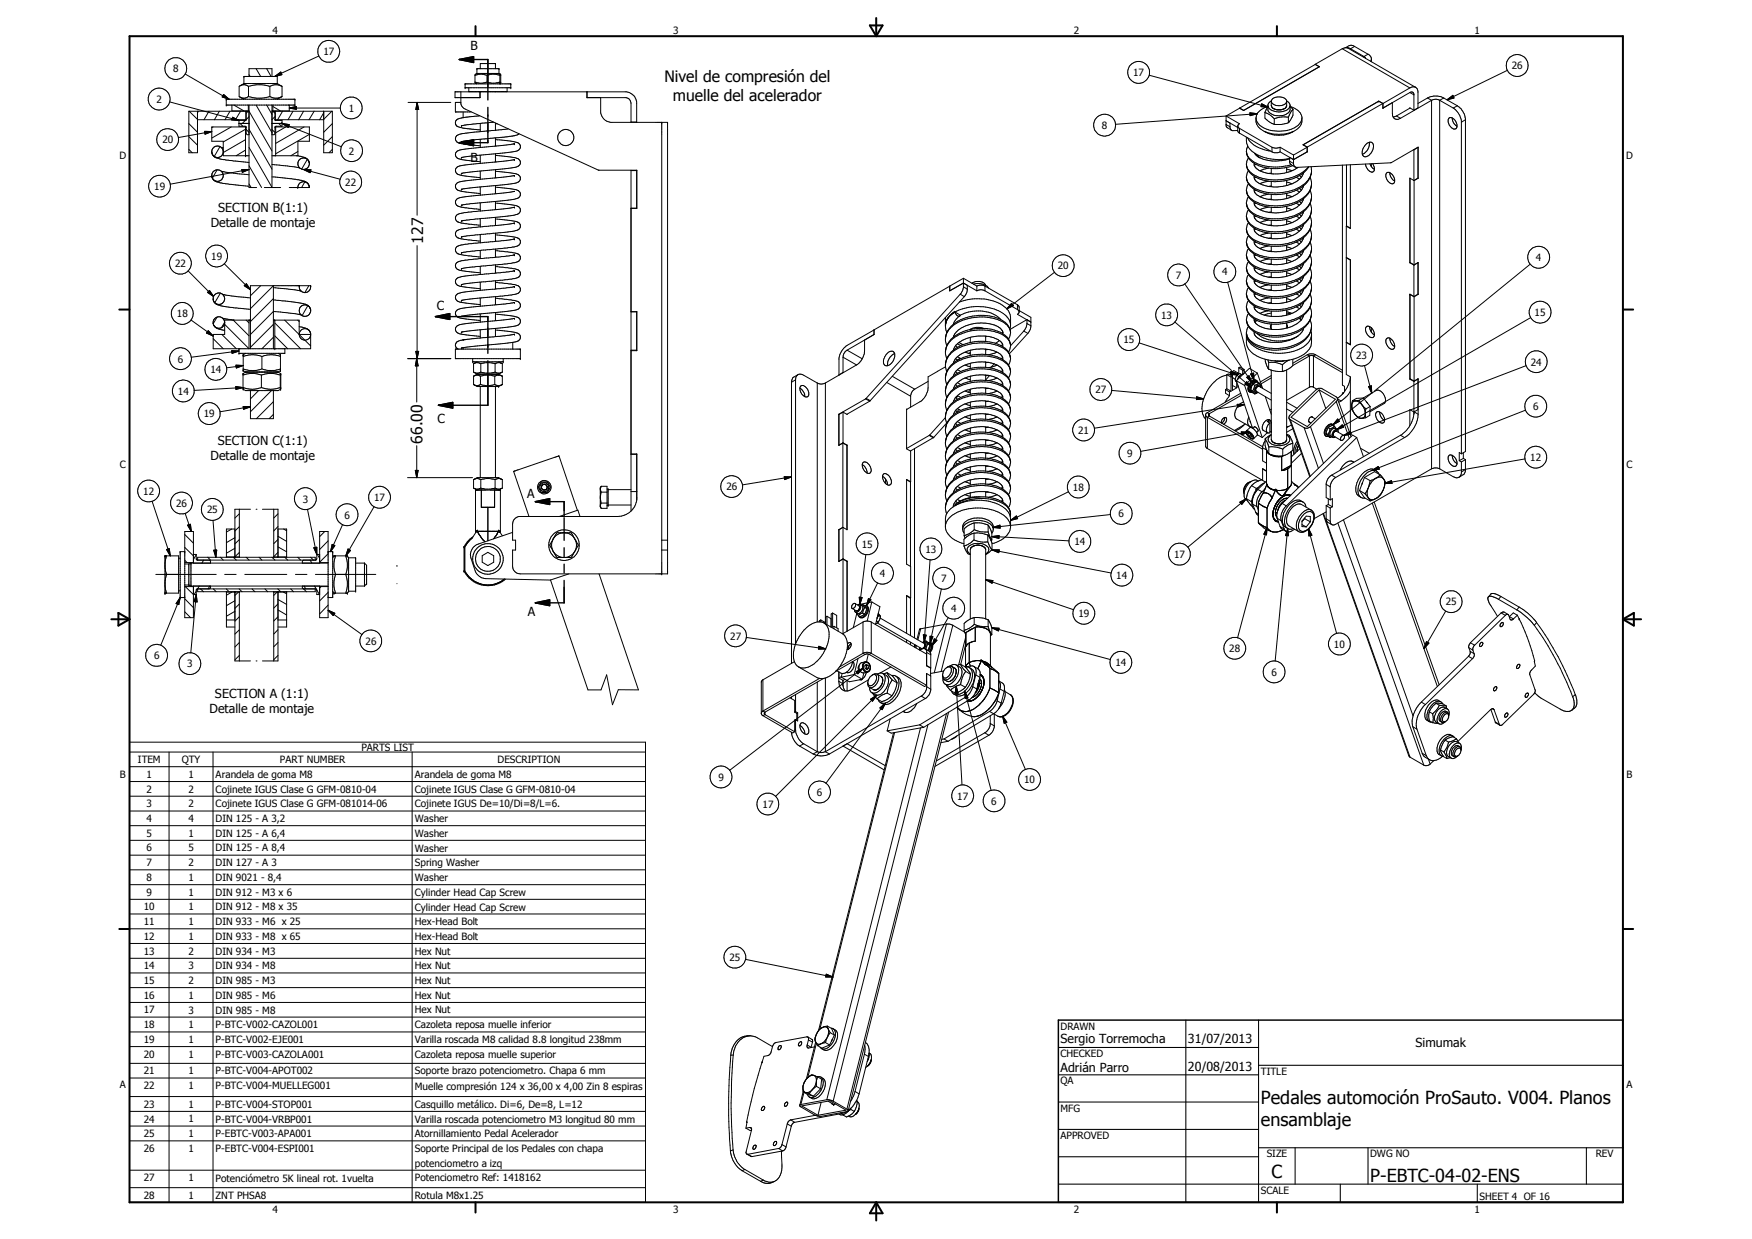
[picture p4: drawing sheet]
<svg xmlns="http://www.w3.org/2000/svg" width="420mm" height="297mm" viewBox="0 0 420 297" stroke-linecap="round" stroke-linejoin="round" font-family="sans-serif">
<defs><g id="words">
<g font-size="4.3">
<text x="302.4" y="264.8">Pedales automoción ProSauto. V004. Planos</text>
<text x="302.4" y="269.9">ensamblaje</text>
<text x="304.9" y="282.4">C</text>
<text x="328.6" y="283.3">P-EBTC-04-02-ENS</text>
</g>
<g font-size="3.8">
<text x="159.3" y="19.8">Nivel de compresión del</text>
<text x="161.4" y="24.3">muelle del acelerador</text>
<text x="101.5" y="58.4" transform="rotate(-90 101.5 58.4)">127</text>
<text x="101.3" y="106.3" transform="rotate(-90 101.3 106.3)">66.00</text>
</g>
<g font-size="3">
<text x="112.8" y="11.9">B</text>
<text x="112.8" y="38.8">B</text>
<text x="52.3" y="50.8">SECTION B(1:1)</text>
<text x="50.5" y="54.4">Detalle de montaje</text>
<text x="104.8" y="74.2">C</text>
<text x="104.9" y="101.3">C</text>
<text x="52.3" y="106.6">SECTION C(1:1)</text>
<text x="50.5" y="110.2">Detalle de montaje</text>
<text x="126.4" y="119.5">A</text>
<text x="126.6" y="147.6">A</text>
<text x="51.6" y="167.3">SECTION A (1:1)</text>
<text x="50.3" y="170.9">Detalle de montaje</text>
<text x="254.3" y="250">Sergio Torremocha</text>
<text x="284.9" y="250.1">31/07/2013</text>
<text x="339.5" y="251.1">Simumak</text>
<text x="254.3" y="257.1">Adrián Parro</text>
<text x="284.9" y="256.7">20/08/2013</text>
</g>
<g font-size="2.4">
<text x="65.4" y="8">4</text>
<text x="161.4" y="8">3</text>
<text x="257.5" y="8">2</text>
<text x="353.6" y="8">1</text>
<text x="41.5" y="17.4">8</text>
<text x="77.5" y="13.2">17</text>
<text x="362.5" y="16.6">26</text>
<text x="271.8" y="18.2">17</text>
<text x="37.5" y="24.7">2</text>
<text x="83.6" y="26.8">1</text>
<text x="38.9" y="34.4">20</text>
<text x="264.2" y="30.9">8</text>
<text x="28.7" y="38">D</text>
<text x="83.7" y="37">2</text>
<text x="390" y="38">D</text>
<text x="37" y="45.6">19</text>
<text x="82.8" y="44.5">22</text>
<text x="42" y="64.1">22</text>
<text x="50.7" y="62.3">19</text>
<text x="253.6" y="64.6">20</text>
<text x="368.3" y="62.6">4</text>
<text x="282" y="66.8">7</text>
<text x="293.1" y="66">4</text>
<text x="42.4" y="76.1">18</text>
<text x="278.5" y="76.4">13</text>
<text x="368" y="75.7">15</text>
<text x="269.4" y="82.3">15</text>
<text x="42.7" y="86.9">6</text>
<text x="50.5" y="89.5">14</text>
<text x="325.2" y="86.1">23</text>
<text x="367.1" y="87.6">24</text>
<text x="42.7" y="94.7">14</text>
<text x="262.7" y="94.3">27</text>
<text x="48.9" y="100.1">19</text>
<text x="367.7" y="98.3">6</text>
<text x="258.6" y="104">21</text>
<text x="28.8" y="112.2">C</text>
<text x="270.3" y="109.6">9</text>
<text x="367" y="110.5">12</text>
<text x="390" y="112.2">C</text>
<text x="34.4" y="118.7">12</text>
<text x="174.2" y="117.6">26</text>
<text x="257.3" y="117.7">18</text>
<text x="42.2" y="121.5">26</text>
<text x="49.6" y="123.1">25</text>
<text x="72.6" y="120.5">3</text>
<text x="82.6" y="124.3">6</text>
<text x="89.7" y="120.1">17</text>
<text x="268.3" y="124">6</text>
<text x="206.7" y="131.3">15</text>
<text x="257.7" y="130.7">14</text>
<text x="221.9" y="132.5">13</text>
<text x="281.5" y="133.8">17</text>
<text x="211" y="138.3">4</text>
<text x="225.7" y="139.6">7</text>
<text x="267.7" y="138.8">14</text>
<text x="228.1" y="146.7">4</text>
<text x="258.6" y="148">19</text>
<text x="346.7" y="145.2">25</text>
<text x="87.6" y="154.6">26</text>
<text x="175.1" y="153.3">27</text>
<text x="319.9" y="155.3">10</text>
<text x="36.9" y="158">6</text>
<text x="44.9" y="160">3</text>
<text x="267.5" y="159.7">14</text>
<text x="294.8" y="156.3">28</text>
<text x="304.9" y="162">6</text>
<text x="33.1" y="182.9">ITEM</text>
<text x="43.6" y="183">QTY</text>
<text x="67.1" y="182.9">PART NUMBER</text>
<text x="86.7" y="180">PARTS LIST</text>
<text x="119.3" y="183">DESCRIPTION</text>
<text x="28.8" y="186.5">B</text>
<text x="35.2" y="186.5">1</text>
<text x="35.2" y="190">2</text>
<text x="45.2" y="186.5">1</text>
<text x="45.2" y="190">2</text>
<text x="51.7" y="186.5">Arandela de goma M8</text>
<text x="51.7" y="190">Cojinete IGUS Clase G GFM-0810-04</text>
<text x="99.5" y="186.5">Arandela de goma M8</text>
<text x="99.5" y="190">Cojinete IGUS Clase G GFM-0810-04</text>
<text x="172.3" y="187.2">9</text>
<text x="195.9" y="190.8">6</text>
<text x="229.6" y="191.7">17</text>
<text x="245.6" y="187.8">10</text>
<text x="390.1" y="186.5">B</text>
<text x="35.2" y="193.5">3</text>
<text x="35.2" y="197.1">4</text>
<text x="45.2" y="193.5">2</text>
<text x="45.2" y="197.1">4</text>
<text x="51.7" y="193.6">Cojinete IGUS Clase G GFM-081014-06</text>
<text x="51.7" y="197.1">DIN 125 - A 3,2</text>
<text x="99.5" y="193.6">Cojinete IGUS De=10/Di=8/L=6.</text>
<text x="99.5" y="197.1">Washer</text>
<text x="182.9" y="193.7">17</text>
<text x="237.7" y="192.9">6</text>
<text x="35.2" y="200.6">5</text>
<text x="45.2" y="200.6">1</text>
<text x="51.7" y="200.6">DIN 125 - A 6,4</text>
<text x="99.5" y="200.7">Washer</text>
<text x="35.2" y="204.1">6</text>
<text x="35.2" y="207.6">7</text>
<text x="45.2" y="204.1">5</text>
<text x="45.2" y="207.7">2</text>
<text x="51.7" y="204.1">DIN 125 - A 8,4</text>
<text x="51.7" y="207.7">DIN 127 - A 3</text>
<text x="99.5" y="204.2">Washer</text>
<text x="99.5" y="207.7">Spring Washer</text>
<text x="35.2" y="211.2">8</text>
<text x="35.2" y="214.8">9</text>
<text x="45.2" y="211.2">1</text>
<text x="45.2" y="214.7">1</text>
<text x="51.7" y="211.2">DIN 9021 - 8,4</text>
<text x="51.7" y="214.8">DIN 912 - M3 x 6</text>
<text x="99.5" y="211.2">Washer</text>
<text x="99.5" y="214.8">Cylinder Head Cap Screw</text>
<text x="34.5" y="218.3">10</text>
<text x="34.5" y="221.8">11</text>
<text x="45.2" y="218.2">1</text>
<text x="45.2" y="221.8">1</text>
<text x="51.7" y="218.3">DIN 912 - M8 x 35</text>
<text x="51.7" y="221.8">DIN 933 - M6 x 25</text>
<text x="99.5" y="218.3">Cylinder Head Cap Screw</text>
<text x="99.5" y="221.8">Hex-Head Bolt</text>
<text x="34.5" y="225.3">12</text>
<text x="45.2" y="225.3">1</text>
<text x="51.7" y="225.3">DIN 933 - M8 x 65</text>
<text x="99.5" y="225.3">Hex-Head Bolt</text>
<text x="34.5" y="228.9">13</text>
<text x="34.5" y="232.4">14</text>
<text x="45.2" y="228.9">2</text>
<text x="45.2" y="232.4">3</text>
<text x="51.7" y="228.9">DIN 934 - M3</text>
<text x="51.7" y="232.4">DIN 934 - M8</text>
<text x="99.5" y="228.9">Hex Nut</text>
<text x="99.5" y="232.4">Hex Nut</text>
<text x="175" y="230.4">25</text>
<text x="34.5" y="235.9">15</text>
<text x="34.5" y="239.4">16</text>
<text x="45.2" y="235.9">2</text>
<text x="45.2" y="239.4">1</text>
<text x="51.7" y="235.9">DIN 985 - M3</text>
<text x="51.7" y="239.4">DIN 985 - M6</text>
<text x="99.5" y="235.9">Hex Nut</text>
<text x="99.5" y="239.4">Hex Nut</text>
<text x="34.5" y="243">17</text>
<text x="45.2" y="243">3</text>
<text x="51.7" y="243">DIN 985 - M8</text>
<text x="99.5" y="243">Hex Nut</text>
<text x="34.5" y="246.5">18</text>
<text x="34.5" y="250.1">19</text>
<text x="45.2" y="246.5">1</text>
<text x="45.2" y="250">1</text>
<text x="51.7" y="246.5">P-BTC-V002-CAZOL001</text>
<text x="51.7" y="250.1">P-BTC-V002-EJE001</text>
<text x="99.5" y="246.5">Cazoleta reposa muelle inferior</text>
<text x="99.5" y="250.1">Varilla roscada M8 calidad 8.8 longitud 238mm</text>
<text x="254.3" y="246.8">DRAWN</text>
<text x="34.5" y="253.6">20</text>
<text x="34.5" y="257.6">21</text>
<text x="45.2" y="253.5">1</text>
<text x="45.2" y="257.6">1</text>
<text x="51.7" y="253.6">P-BTC-V003-CAZOLA001</text>
<text x="51.7" y="257.6">P-BTC-V004-APOT002</text>
<text x="99.5" y="253.6">Cazoleta reposa muelle superior</text>
<text x="99.5" y="257.6">Soporte brazo potenciometro. Chapa 6 mm</text>
<text x="254.3" y="253.4">CHECKED</text>
<text x="302.4" y="257.7">TITLE</text>
<text x="28.8" y="260.7">A</text>
<text x="34.5" y="261.1">22</text>
<text x="45.2" y="261.1">1</text>
<text x="51.7" y="261.1">P-BTC-V004-MUELLEG001</text>
<text x="99.5" y="261.2">Muelle compresión 124 x 36,00 x 4,00 Zin 8 espiras</text>
<text x="254.3" y="260">QA</text>
<text x="390" y="260.7">A</text>
<text x="34.5" y="265.6">23</text>
<text x="34.5" y="269.1">24</text>
<text x="45.2" y="265.6">1</text>
<text x="45.2" y="269.1">1</text>
<text x="51.7" y="265.6">P-BTC-V004-STOP001</text>
<text x="51.7" y="269.1">P-BTC-V004-VRBP001</text>
<text x="99.5" y="265.7">Casquillo metálico. Di=6, De=8, L=12</text>
<text x="99.5" y="269.1">Varilla roscada potenciometro M3 longitud 80 mm</text>
<text x="254.3" y="266.5">MFG</text>
<text x="34.5" y="272.6">25</text>
<text x="45.2" y="272.6">1</text>
<text x="51.7" y="272.6">P-EBTC-V003-APA001</text>
<text x="99.5" y="272.7">Atornillamiento Pedal Acelerador</text>
<text x="254.3" y="273.1">APPROVED</text>
<text x="34.5" y="276.1">26</text>
<text x="45.2" y="276.1">1</text>
<text x="51.7" y="276.1">P-EBTC-V004-ESPI001</text>
<text x="99.5" y="276.2">Soporte Principal de los Pedales con chapa</text>
<text x="99.5" y="279.7">potenciometro a izq</text>
<text x="303.8" y="277.5">SIZE</text>
<text x="328.6" y="277.5">DWG NO</text>
<text x="382.7" y="277.4">REV</text>
<text x="34.5" y="283.2">27</text>
<text x="34.5" y="287.4">28</text>
<text x="45.2" y="283.2">1</text>
<text x="45.2" y="287.4">1</text>
<text x="51.7" y="283.3">Potenciómetro 5K lineal rot. 1vuelta</text>
<text x="51.7" y="287.4">ZNT PHSA8</text>
<text x="99.5" y="283.3">Potenciometro Ref: 1418162</text>
<text x="99.5" y="287.4">Rotula M8x1.25</text>
<text x="302.4" y="286.2">SCALE</text>
<text x="354.8" y="287.7">SHEET 4 OF 16</text>
<text x="65.4" y="290.7">4</text>
<text x="161.4" y="290.7">3</text>
<text x="257.5" y="290.7">2</text>
<text x="353.6" y="290.7">1</text>
</g>
</g></defs>
<g fill="none" stroke="#000" stroke-width=".24">
<path d="M44.4 17.7l10.5 6.1M58.5 18.3h.1M58.5 18.3h8v1.7M58.5 18.3v1.7M59.7 18.3v-1.8h5.5v1.8M59.7 17.9l.3 .4M61.4 16.5l1.1 1.8M64 16.5l1 1.8M65.9 18.3l1.4-1 .3 .6zM76.5 13.4l-10.6 4.9M113.9 19.7l.1 .2 .4 .2M113.9 18l1.4-.2 1.5 .2"/>
<path d="M113.9 19.7h.2a3.8 3.8 0 0 0 2.7 0M113.9 18v1.7M114.4 16.5h.1M114.4 17.6h.1M114.4 16.5h5.3M114.4 17.6h5.3M114.4 16.5v1.1M114.4 17.6l-.5 .4M116.8 18l.4-.1a4.5 4.5 0 0 1 2.7 .1M116.8 19.7h.2a4.1 4.1 0 0 0 2.5 .1l.4-.1M116.8 18v1.7M118.8 15.2h.1"/>
<path d="M118.8 15.2h-3.6v1.3M118.8 15.2v1.3M119.7 16.5h.1M119.7 17.6h.1M119.7 16.5v1.1M119.7 17.6l.3 .2M119.9 19.9h.1M119.9 19.8v.1M120 19.9h.1M120 17.8h.1M120 19.9l-.3 .2M120 17.8l-.1 .2 .1 1.9"/>
<path d="M120 17.8v2.1M275.6 18l28.6 7.7M315.4 15.4l1 .6-18.2 10.5-.9-.5-3.3 1.8M315.4 15.5l1 .5M315.4 15.5l-18.1 10.4M315.4 15.4v.1M321.9 11.7a2.04 2.04 0 0 1 2 0M321.9 11.7l16.2 9.4M321.9 11.7l-6.5 3.7M322.9 11.4l16.6 9.6M323.9 11.7l3.2 1.8M324.9 11.1l3.2 1.9"/>
<path d="M324.9 11.1l-.9-.3-1.3 .6M324.9 11.1l-1 .6M327.1 13.5v.3M327.1 13.5l.4 .5M328.1 13l-1 .5M328.1 13l.4 .3a1.51 1.51 0 0 1 .4 1.5M328.9 14.4l-.2 .3M361.5 16.8l-14.5 7.1M40.7 24.4l16.6 4.5M45.3 35.8l.8 .8M45.3 32.8l2.1 2M45.3 29.6l2.1 2.1"/>
<path d="M45.4 26.7l2 1.9M47.4 26.7v9.9h-2.1v-9.9h14.4l5.5 9.5M47.4 28.7h11.6M47.6 26.7l-.2 .4M49.1 31.5h1.7l-1.6 .7zM50.1 26.7l-1.2 2M50.8 36.4l.1 .6M50.8 31.5l-8 1.5M50.9 36.9l.5 .6M51 37a2.98 2.98 0 0 0 2.6 1.3l6.1 .6M51.1 30.4l-.3 .2M52.6 26.7l-1.2 2"/>
<path d="M52.7 35.2l-1.3 2.3M53.2 35.4l.3 .1M53.5 36.2a1.39 1.39 0 0 0-1.7-1.2 1.39 1.39 0 0 0-.9 1.9M53.5 36.5a1.38 1.38 0 0 1-2.1 1M53.6 22.6l1.3 1.2-1.6-.6zM54.3 23.8h.1M54.3 25.2h.1M54.3 23.8h16.4M54.3 25.2h16.4M54.3 23.8v1.4M55.1 26.7l-1.1 2M55.4 30.4l-4.6 2.7"/>
<path d="M55.6 25.2v1.4h4.1M55.8 28.1l1.5 .8-1.7-.2zM56.1 25.2l2.4 1.4M57.3 29.6h2.4M57.3 28.9v1.4h1.5l.2 .2M57.5 20.6l-.1 .1v2.5h.1M57.5 20.6a1.75 1.75 0 0 1 2.1 .1M57.5 23.2l1 .6M57.6 29.6l.6 .7M57.7 26.7l-1.2 2M58.5 20h.1M58.5 20h8"/>
<path d="M58.5 20l-1 .6M58.9 30.4h.1M58.9 37.3h.1M58.9 30.4v6.9M58.9 36l-2.3 1.3M58.9 33.5l-5.4 3.1M58.9 31l-5.4 3M59 28.7h.1M59 26.7h.1M59 26.7v2M59 30.4h-8.2v3.5h2.7v3.4h6.2M59 28.7l-1.7 .2"/>
<path d="M59 30.5v1.5l.3 .3h.4M59 31l.7 .7M59.6 25.2v1.4M59.6 20.7a8.3 8.3 0 0 1 5.1 0M59.6 23.2l-.3 .1a1.62 1.62 0 0 1-1.8-.1M59.6 23.2l.7 .1a8 8 0 0 0 4.4-.1M59.6 20.7v2.5M59.7 26.8h-.4l-.3 .4v1.5M59.7 25.2v19.8h1.8M59.7 39.8l3 5.2M59.7 35.3l5.5 9.6M59.7 31l5.5 9.6"/>
<path d="M59.7 28l-1.6 1.6M61.4 25.2l3.8 6.6M64 25.2l1.2 2.2M64.7 23.2a2.93 2.93 0 0 0 2.7 0M64.7 20.7a3 3 0 0 1 2.9 0M64.7 20.7v2.5M65.2 39.4l6.7 .9M65.2 26.7h14.5v9.9h-2.1v-9.9M65.2 26.8h.5l.2 .4 .1 1.5M65.2 29.6h2.4M65.2 25.2v19.8M65.2 31.1l.7 .6"/>
<path d="M65.4 25.2v1.4M65.4 25.5l1.8 1.1M65.9 28l-.7 .7M66 28.7h.1M66 28.7h11.6M66 30.4h8.2v3.5h-2.8v3.4h-6.2M66 28.7l1.6 .2v1.4l-1.6 .1-.1 1.6-.2 .3h-.5M66 26.7v2M66.1 30.4v6.9M66.5 20l1.1 .7M66.8 29.6l.7 .7M67.5 23.2l-1 .6"/>
<path d="M67.6 29.6l1.8 .3-.3 .6zM67.6 20.7v2.5h-.1M67.6 29.3l-.2 .3M67.6 29.6l14.3 5.6M67.8 26.7l-1.2 2M68.5 30.4l-2.4 1.4M69.2 25.2l.2 .1M69.4 25.9l1.7-.4v.7zM69.4 25.9h12.2M69.4 25.2v1.4h-4.2M70.3 26.7l-1.2 2M70.7 23.8h.1"/>
<path d="M70.7 25.2h.1M70.7 23.8v1.4M71.3 37.3l.7 .2a2.59 2.59 0 0 1 2 1M71.4 36.3l-1.6 1M72.8 26.7l-1.2 2M72.9 30.4l-6.8 4M73.7 38.2a1.39 1.39 0 0 0-2.2 .6 1.39 1.39 0 0 0 1.3 1.8M73.7 38.2l-1.4 2.4M73.8 38.2l.4 1M74 38.6a1.4 1.4 0 0 1-1.2 2M74.2 32.2l-8.1 4.7M75.3 26.7l-1.2 2"/>
<path d="M77.6 27.1l-.9 1.6M79.6 26.7l-2 1.9M79.7 35.8l-.8 .8M79.7 32.8l-2.1 2M79.7 29.6l-2.1 2.1M97.9 24.6h10.2M100 24.6l.4 1.6h-.7zM100 24.6v27M110.5 24.6h-1.3v2.2h3.8M110.5 22l.1 3 .7 1 32.2 14.8h9.2v9.2h-1.4M110.6 30.1h.1M110.6 34h.1"/>
<path d="M110.6 37.8h.1M111.1 26.8v1.4M111.5 20.1h.1M111.5 21h.1M111.5 20.1h11M111.5 21h11M111.5 20.1v.9M112.4 21v1h9.2v-1M115.1 27.8l-2.9 .3a3.9 3.9 0 0 0-2.9 .9v.9l.5 .5 1.3 .3 4.1 .5M115.1 22v1.4h-6v-1.4h41.2a2.82 2.82 0 0 1 2.4 2.4v4.9M115.2 22h.1M115.2 29.6v1.9"/>
<path d="M115.2 33.4v1.9M115.2 37.2v2M118.4 29.3l-7.8 .8M118.8 37.3l4.7 .5a1.18 1.18 0 0 1 1.3 1.2 1.18 1.18 0 0 1-1.4 1.1l-12.8 1.5M118.8 33.4l4.4 .6a1.29 1.29 0 0 1 1.4 1.7l-.1 .2a4.2 4.2 0 0 1-2.8 .7l-11.1 1.2M118.8 22h.1M118.8 29.5v1.7M118.8 33.1v2M118.8 36.9v2M118.8 29.6l.5 .1M121.9 30.9l-11.5 1.2a1.15 1.15 0 0 0-1.2 1.2 1.15 1.15 0 0 0 1.3 1.1l4.7 .6M122.5 20.1h.1"/>
<path d="M122.5 21h.1M122.5 20.1v.9M123.3 34.5h.1M123.4 38.3h.1M123.4 34.5h.1M123.4 38.3l-11.1 1.2a4.2 4.2 0 0 0-2.8 .7 1.15 1.15 0 0 0-.1 1.3 1.15 1.15 0 0 0 1.2 .5l4.6 .6M123.4 34.5l-9 .9a11.2 11.2 0 0 0-4.9 1 1.16 1.16 0 0 0-.1 1.3 1.16 1.16 0 0 0 1.2 .5l4.6 .6M124.5 32.1a16.2 16.2 0 0 1-5.9 1l-8 .9M140.7 22v1.4h9.5l.5 .2 .4 .5 .2 .7v4.5M144 23.4v3.5a2.72 2.72 0 0 0 2.5 2.4h13.6v108.3h-35.4a1.87 1.87 0 0 1-1.8-1.8v-3.9h.7v-2.4h-.7v-3.9a1.93 1.93 0 0 1 1.6-1.8h23.7a4.7 4.7 0 0 0 4.5-4.2M151.3 29.3h1.4M158.7 29.3h.1"/>
<path d="M158.7 29.3v108.3M294 27.8v2.4l.3 .4 1 .6M294 29.8l1 .6M294 27.8l3.3 1.9-.4 .3v.4l.4 .4M296.8 30.6l-2.8-1.6 1 .5v1.1l.2 .5 .4 .2h1.2M296.8 30.2v1.2l.5 .5M297.3 30.8v1.1M297.3 30.8l7.7 4.5M297.3 31.9l7.7 4.5M297.3 25.9l1 .6M297.3 25.9v.1M298.9 32.9a4 4 0 0 0 2.8 4.3 12.6 12.6 0 0 0 7.6 .8"/>
<path d="M298.9 39.4l.1 .5M298.9 36.3a4.4 4.4 0 0 0 3.9 3.4l.8 .1a13.2 13.2 0 0 0 6.1-.3M299 39.9l.1 .4M299 39.9a5.3 5.3 0 0 0 4.8 3.4 11.5 11.5 0 0 0 8.9-2l1.2-1.3M299.1 37.3a6.1 6.1 0 0 0 5.2 3M299.2 33a7 7 0 0 0 5.5 3.2M299.2 35l-.3 1.2 .1 .9M299.4 37.8a3 3 0 0 0-.4 2.1M299.8 27.1l1.7 .2-1.7 .4zM300.8 39.2v.1a2.55 2.55 0 0 0 2 1.9l1.1 .3a10.8 10.8 0 0 0 4.5-.1l1-.3 1.9-1M300.9 36.7l.5 .6 .7 .5M301.2 37l.9 .8"/>
<path d="M301.2 39.4l-.4 .2M301.5 27.3l-34 2.5M302.1 37.8l1 .4 2.1 .4 2.4-.1 1.7-.4M302.6 24.9l1.6 .8-1.8-.1zM303.2 31.5a7.2 7.2 0 0 0 7 0M303.2 31.5a9 9 0 0 0 7 0M303.3 27l.2 .1a4.4 4.4 0 0 1 2.1 1.4M303.3 27v1.3l1.1 1 1.2 .5M304.1 25.5a3.4 3.4 0 0 0-2.9 3.8l.5 1.1 1.5 1.1M304.1 25.4v.1M304.1 25.6l-.8 1.4M304.9 24.4a2.23 2.23 0 0 0 3.7 0"/>
<path d="M304.9 24.2l-.8 .8v1.4a3.2 3.2 0 0 0 3.9 1.2 1.91 1.91 0 0 0 1.4-1.4v-.9M304.9 25.4a2.16 2.16 0 0 0 2.5 .9M305 35.3a2.31 2.31 0 0 0 2 0M305 36.4l.6 .2 1.4-.2M305 35.3v1.1M305.1 25.7a1.79 1.79 0 0 1-.1-1.7 2.25 2.25 0 0 1 3.6 .2v1.2l-.2 .3-1 .6M305.6 28.5v1.3M307 35.3l3.2 1.9M307 36.4l3.2 1.9M307 35.3v1.1M307.6 26.2l-.2 .1M308.6 24.2a1.16 1.16 0 0 1 .8 1 1.16 1.16 0 0 1-.8 1.2 3.6 3.6 0 0 1-4.4-.7l-.1-.2"/>
<path d="M309 28.1a6.1 6.1 0 0 0-3.4 .4M309 29.4l-1.7 .4h-1.7M309 28.1v1.3M309.3 38.7l.9 .5M309.7 39.5l.9 .5M310 39.7a12.9 12.9 0 0 1-5.7 .6M310.1 26.2l-1.1 1.9M310.1 26.2l-.7-.6a3 3 0 0 1 2.8 3.1 5.2 5.2 0 0 1-5.3 2.8h-.4a5.8 5.8 0 0 1-5-2.2l-.3-.9M310.1 26.2l-.1 1.5-1 1.7M310.2 38.3l-.9-.6v1.3l.4 .5M310.2 37.2v2.2l.2 .5 .4 .2 22.7-1.1 6.6-3.7v7.4M312.2 28.3a2.99 2.99 0 0 1-2 3.2"/>
<path d="M312.5 34.8l1 .5M313.5 36.4h.1M313.5 35.3l-3.3 1.9M313.5 36.4l-3.3 1.9M313.5 35.3v1.1M314.4 40a4.8 4.8 0 0 1-2.9 5.3 11.6 11.6 0 0 1-8.5 1 5.1 5.1 0 0 1-3.9-2.9M321.9 39.6v52.7l.5 .3v1.3M322.9 39.5v14.6M323.8 39.5v15.3l-.9-.6M327.5 34.7l.4-.4a.99 .99 0 0 1 1.3 .1 .99 .99 0 0 1 .1 1.3 1.96 1.96 0 0 1-2.3 1.8 2.04 2.04 0 0 1 .5-2.8zM328.4 34.1a2.75 2.75 0 0 1-1.7 2.9M328.5 39.3l.6 1 .5 .3"/>
<path d="M328.9 39.2v.8M329.2 39.2a1.38 1.38 0 0 1-.1 2.1l-1-.5-.5-.8-.1-.7M330.7 24.3h.1M330.7 24.3l-18.2 10.4 1 .6M330.7 24.3l.9 .5M330.7 24.3l1 .5M331.6 24.8v1.2l2.3-1.4v2.6a1.19 1.19 0 0 0 .6 1.3 1.19 1.19 0 0 0 1.4-.1M331.6 24.8l-18.1 10.5M331.6 25.9h.1M331.7 24.8v1.1M334.9 27.8l-.8 .3M334.9 27.8l1 .6"/>
<path d="M338.1 22.2l.8-.1 .2 .5v3.8M338.1 26l1 .4M338.1 21.1l-6.4 3.7M338.1 22.2l-6.4 3.7M338.1 22.2l1 .5M338.1 25.9l-3.2 1.9M339 35.9h.1M339.1 35.9v35.2M339.5 21l.3 .3 .3 .6v4l-1 .5M339.5 21l-.7-.2-.7 .3M340 35.3h.1M340.1 35.3v7.4"/>
<path d="M340.1 35.3l-1 .6M342.3 23.5a4.1 4.1 0 0 1 3.9 0M342.3 23.5l1 .5M342.3 23.5l-2.2 1.3M343.3 24a1.97 1.97 0 0 1 2 0M343.3 24v88.4M343.3 24l-7.4 4.4M345.3 24l3.2 1.9M345.3 24v88.4M346.2 23.5l3.3 1.9M346.2 23.5l-.9 .5M347 23.9l1.4-1 .3 .6z"/>
<path d="M347.5 28.4a1.36 1.36 0 0 1 1.8 1.2l.1 .9a.71 .71 0 0 1-1.2 .2 2.05 2.05 0 0 1-.7-2.3zM348.3 28.3v.4a2.28 2.28 0 0 0 1.1 1.6M348.5 25.9a4.6 4.6 0 0 1 2 3.1v79.8M349.5 25.4a4.3 4.3 0 0 1 1.9 3v79.8l-.9 .6M349.5 25.4l-1 .5M351.4 28.7l-.9 .6M50.8 42.1l.2 .6M50.8 42.5a2.64 2.64 0 0 0 2.6 1.4l6.3 .8M51 42.7v.1M52 40.7a1.36 1.36 0 0 1 1.4 2 1.36 1.36 0 0 1-2.4 .1M52 40.7a1.29 1.29 0 0 0-1.2 1.6M52.1 40.7l-1.1 2"/>
<path d="M53.1 41.1l6.6 .8M58 40.6h1.7l-1.6 .7zM59.7 44.1l.5 .9M59.7 40.6l-18.9 3.6M63.4 45h3.9M65.2 42.4l3.7 .4a11.4 11.4 0 0 1 4.7 1M69.4 45h4.8M71.4 45h.1M72.8 40.6l1.8 .1-.2 .7zM72.8 40.6l8.8 2.4M73.1 43.6h-.7l-.5 .3-.4 .5-.1 .6M73.1 43.6l.2 .1a.96 .96 0 0 1 .8 .9"/>
<path d="M73.1 43.6l-.8 1.4M73.6 43.8l.3 .3M73.9 44.1l.1 .1M73.9 44.2l.3 .5M74.2 44.7v.3M100 58.9v27.1M109.3 59.7l.2 .9a11.2 11.2 0 0 0 4.8 .9l.9 .1M109.3 59.7h.1M110.6 41.6h.1M110.6 45.4h.1M110.6 49.2h.1M110.6 53h.1"/>
<path d="M110.6 56.8h.1M110.8 41.5l-.1 .1M110.8 49.1l-.1 .1M115.2 41v2M115.2 44.8v2M115.2 48.6v2M115.2 52.4v2M115.2 56.2v2M118.8 44.9l4.7 .5a1.13 1.13 0 0 1 1.3 1.1 1.13 1.13 0 0 1-1.2 1.2l-13 1.5M118.8 48.7l4.7 .5a1.13 1.13 0 0 1 1.2 1.1 1.13 1.13 0 0 1-1.1 1.2l-12.9 1.5M118.8 52.5l4.7 .5a1.13 1.13 0 0 1 1.3 1.1 1.13 1.13 0 0 1-1.2 1.2l-12.9 1.5M118.8 56.3l4.7 .6a1.13 1.13 0 0 1 1.3 1 1.13 1.13 0 0 1-1.2 1.2l-12.9 1.5"/>
<path d="M118.8 40.7v2M118.8 44.5v1.9M118.8 48.3v1.9M118.8 52.1v2M118.8 55.9v2M118.8 59.7v2M118.8 41.1l4.7 .5a1.18 1.18 0 0 1 1.3 1.2 1.18 1.18 0 0 1-1.4 1.1l-12.8 1.5M123.4 57.3h.1M123.4 53.5h.1M123.4 49.7h.1M123.4 42.1h.1M123.4 53.5l-1.9 .3-7.1 .7a12.5 12.5 0 0 0-4.9 .9 1.18 1.18 0 0 0-.1 1.3 1.18 1.18 0 0 0 1.2 .6l4.6 .5"/>
<path d="M123.4 57.3l-1.9 .3-7.1 .7a12.5 12.5 0 0 0-4.9 .9l-.2 .5M123.4 49.7l-1.9 .3-7.1 .7a10.9 10.9 0 0 0-4.9 .9 1.08 1.08 0 0 0-.1 1.2 1.08 1.08 0 0 0 1 .6l4.8 .6M123.4 45.9l-11.1 1.2a4.2 4.2 0 0 0-2.8 .7 1.15 1.15 0 0 0-.1 1.3 1.15 1.15 0 0 0 1.2 .6l4.6 .5M123.4 42.1l-11.1 1.2a4.2 4.2 0 0 0-2.8 .7 1.15 1.15 0 0 0-.1 1.3 1.15 1.15 0 0 0 1.2 .5l4.6 .6M123.4 45.8v.1M151.3 40.8v81.8M151.3 49.9h1.4M151.3 40.9h1.4M298.9 48.7l.2 .8M298.9 58a3.8 3.8 0 0 0 1.9 2.9M298.9 54.9l.2 .8M298.9 51.8l.1 .4"/>
<path d="M298.9 42.5l.2 .8M299 52.2l.4 1.2M299 49.4l.5 1.1 1.3 1.1M299 55.7a5.7 5.7 0 0 0 5 3.2l.9 .2M299.4 40.9a2.85 2.85 0 0 0 1.5 4.3 12.5 12.5 0 0 0 9.5 .3 5.8 5.8 0 0 0 4.1-4.3M299.4 44.1a2.59 2.59 0 0 0 0 3.1M299.4 47.2a2.96 2.96 0 0 0-.4 2.2M299.4 50.3l-.4 .8v1.1M299.4 53.4a2.96 2.96 0 0 0-.4 2.3M299.4 56.5a2.85 2.85 0 0 0-.3 2.6M299.4 59.6l-.5 1.4 .1 .6M299.4 53.4l1.4 1.3"/>
<path d="M300.8 51.6l1.7 .8 2.4 .4M300.8 54.7a11.5 11.5 0 0 0 10 .2M300.8 51.6l.1 .7M300.8 42.3a2.08 2.08 0 0 0 1.7 1.9l2.4 .5M300.8 45.4v.5M300.8 48.5v.1a2.4 2.4 0 0 0 2.2 2l1.3 .3M300.8 54.7l.1 .8 1 .9 2.4 .7M300.8 57.8a2.27 2.27 0 0 0 2 2.1l1.5 .3M300.8 45.9l.6 .8 .7 .5 2.2 .6M300.9 52.3v.1M300.9 52.4l.5 .6 .9 .5 2.6 .6M301.2 58l-.4 .3"/>
<path d="M301.2 42.5l-.4 .2M301.2 45.6l-.4 .2M301.2 48.7l-.4 .2M301.2 51.8l-.4 .3M301.2 54.9l-.4 .3M304.2 40.3l-2 .6M304.2 49.7l-2 .6M304.2 59l-2 .6M304.2 55.9l-1.4 .3-.6 .3M304.2 52.7l-2 .7M304.2 46.5l-2 .7M304.2 43.4l-2 .7"/>
<path d="M304.3 57.1l.6 .1M304.3 50.9l.6 .1M304.3 47.8l.6 .1M304.9 40.4v1.3M304.9 43.5v1.2M304.9 46.6v1.3M304.9 49.7v1.3M304.9 52.8v1.3M304.9 55.9v1.3M304.9 59.1v1.2M304.9 41.5l-.7 .1M304.9 44.6l-.7 .1"/>
<path d="M304.9 47.8h-.7M304.9 50.8l-.7 .1M304.9 53.9l-.7 .1M304.9 57.1h-.7M308.6 40.1v1.3M308.6 43.2v1.3M308.6 46.4v1.2M308.6 49.4v1.3M308.6 52.6v1.2M308.6 55.7v1.2M308.6 58.8v1.2M308.6 59.2l1.2 .4"/>
<path d="M308.6 56l1.2 .5M308.6 53l1.2 .4M308.6 49.8l1.2 .5M308.6 46.7l1.2 .5M308.6 43.6l1.2 .5M308.6 40.5l1.2 .4M309.9 53.4l-.8 .2a9.6 9.6 0 0 1-4.2 .5M309.9 47.2l-.6 .2a10.5 10.5 0 0 1-4.4 .5M309.9 44.1l-2.3 .6h-2.7M310.8 42.5l.8 .4M310.8 45.6l.8 .4M310.8 48.7l.8 .4"/>
<path d="M310.8 58l-2.8 .9-3.1 .2M310.8 51.8l.8 .4M310.8 54.9l.8 .5M310.8 58l.8 .5M311.6 45.2l.5 .4M311.6 57.6l.5 .4M311.6 54.5l.5 .4M311.6 51.4l.5 .4M311.6 48.3l.5 .4M311.6 42.1l.5 .4M312.1 51.8l-1 .9-1.2 .7M312.1 58a8.6 8.6 0 0 1-7.2 2.3"/>
<path d="M312.1 42.5l-1 .9-1.2 .7M312.6 47.6a5 5 0 0 1-3.5 2.9l-2.4 .5h-1.8M312.6 56.9l-.5 1.1M312.6 53.8a5 5 0 0 1-3.5 3l-2.1 .4h-2.1M312.6 50.7l-.5 1.1M312.6 44.5a4.5 4.5 0 0 1-2.7 2.7M312.6 41.4l-.5 1.1M313.8 40a10 10 0 0 1-7.5 3.1 9.7 9.7 0 0 1-6-1.5l-1.1-1.2M314.2 51.8l.3 1.3-.1 1M314.2 42.5l.3 1.3-.1 1M314.2 45.6l.3 1.3-.1 1M314.2 48.7l.3 1.3-.1 1"/>
<path d="M314.2 54.9l.3 1.7M314.2 58l.3 1.4-.1 .9M314.4 44.8a7 7 0 0 1-5.6 4.6 9.4 9.4 0 0 1-9.3-2l-.1-.2M314.4 54.1a6.9 6.9 0 0 1-5.4 4.2l-1.1 .2a10.7 10.7 0 0 1-4.2 0 6 6 0 0 1-4.4-2.4l-.2-.4M314.4 57.2a7.2 7.2 0 0 1-5.8 4.3l-1.1 .2-2.7 .1a6.8 6.8 0 0 1-5.6-2.8M314.4 51a7.2 7.2 0 0 1-5.8 4.3l-.3 .1a11 11 0 0 1-8.5-1.7l-.4-.5-.4-1M314.4 47.9a6.7 6.7 0 0 1-5.1 4.1l-2.6 .5h-1.9l-1.1-.2-1.9-.6a5.2 5.2 0 0 1-2.4-1.6l-.3-.6M314.4 44.8a7 7 0 0 1-5.8 4.3 10.4 10.4 0 0 1-8.9-1.8l-.5-.7-.3-1M314.4 47.9a6.6 6.6 0 0 1-5.6 4.6l-1.7 .3h-2.2M314.4 51a5.8 5.8 0 0 1-3.6 3.9M314.4 54.1a5.7 5.7 0 0 1-3.6 3.9M314.4 57.2a5.8 5.8 0 0 1-3.2 3.8 11.5 11.5 0 0 1-6.3 1.1"/>
<path d="M314.5 50.3l-.1 .7M314.5 53.4l-.1 .7M314.5 56.5l-.1 .7M314.5 44.1l-.1 .7M314.5 47.2l-.1 .7M314.5 56.6l-.1 .6M314.5 59.7l-.1 .6M322.9 54.2v7.5l.9 .6v20.4l-.9-.7M322.9 54.1l.9 .6M322.9 54.1v.1M332.6 41.4h.1a1.83 1.83 0 0 1 1.8 2.1l-.2 .4a1.7 1.7 0 0 1-2-2zM333.3 41.4l.1 .8 .6 .9 .5 .3"/>
<path d="M338.1 42.7v20.2M339.1 43.3h.1M339.1 43.3l-1-.6v20.3M340.1 42.7h.1M340.1 42.7l-1 .6M45.1 64.9l6.1 6.2M45.8 76.7l5.3 3.9M49.8 70.1l.4-.5 1 1.5zM49.9 79.3l1.2 1.3-1.6-.8zM50.2 69.6l1 1.5-1.4-1zM51.1 77.6l.2 .4M51.1 71.8l.2 .6 .4 .4"/>
<path d="M51.1 77.5l.1 .4M51.2 71.1l.1 1.2M51.3 78l.2 .3M51.3 78l.1 .1M51.3 72.3l.4 .5M51.3 78.1a4 4 0 0 0 2.6 1.1M51.6 78.4l.2 .1M51.7 72.8a21.5 21.5 0 0 0 7 1.2l1.4 .2M52.1 76l-1 1.6M52.9 70.3l-1.4 2.3M52.9 70.3l.6 .4M52.9 70.3h-.8l-.5 .2-.4 .6"/>
<path d="M53.4 76.3l2.8 .5M53.4 70.6h.1M53.5 70.7a1.33 1.33 0 0 1 0 1.9l-.9 .4-.9-.2M53.5 70.6l6.6 .8M53.8 63.2l6.3 6.3M53.9 77.2l-.2-.5a1.39 1.39 0 0 0-1.4-.7 1.39 1.39 0 0 0-1.2 1v.6M53.9 77.5l-.3 .6-.6 .5-.6 .1-.7-.2M53.9 77.3l-.8 1.2M56 76.8l3.7 3.7M58.6 68.5l.5-.5 1 1.5zM59 76.8l.7 .6M59.7 76.8h.1"/>
<path d="M59.7 76.8v6.8l-5.8-5.8M60.1 76.8h-6.2v3.4h-2.8v3.4h23.4v-3.7l-.2-.4M60.1 74l5.5-5.5v15.1M62.5 68.5l-2.4 2.4M65.6 69l6.6 .8M65.6 71.9l2.1 .2a22.5 22.5 0 0 1 6 1.1M65.6 76.8h6.1v3.4M65.6 77.8l-5.5 5.5M65.6 71.6l-5.5 5.5M65.9 76.8h.1M65.9 76.8v6.8M65.9 77.4l6.2 6.2"/>
<path d="M68.3 76.8l6.2 6.1M71.4 76.8l.3 .3M71.7 78.3l1.9 .5 .7 .7M71.8 68.5h.1M71.8 68.5v.7l.4 .6M72.2 75.5l-6.6-.8-5.5 5.5M73.6 73.2l.2 .1M73.8 73.3l.3 .2M73.8 73.3l-1.3 2.3M74.1 68.5l-1 1.6M74.2 73.6a1.36 1.36 0 0 0-1.5-.5 1.36 1.36 0 0 0-.9 1.2l.2 .9 .5 .5M74.2 73.6l.3 .5"/>
<path d="M74.3 79.5a1.38 1.38 0 0 0-1.5-.7 1.38 1.38 0 0 0-1.1 1.4M74.3 79.5l.2 .5M74.5 74.1l-.1 .9a1.3 1.3 0 0 1-1.4 .8l-.5-.1M74.5 74.1v.2M74.5 68.5h.1M74.5 68.5h-14.4v15.1M74.5 68.5a1.38 1.38 0 0 1-.7 1.5 1.38 1.38 0 0 1-1.6-.2M110.6 60.6h.1M110.6 64.4h.1M110.6 68.2h.1M110.6 72.1h.1M110.6 79.6h.1"/>
<path d="M110.6 75.8v.1M115.2 60v2M115.2 63.8v2M115.2 67.6v2M115.2 71.5v1.9M115.2 75.3v1.9M115.2 79v2M118.8 60.1l.9 .1a13.4 13.4 0 0 1 4.7 .8 1.09 1.09 0 0 1 .3 1.2 1.09 1.09 0 0 1-1.1 .7l-13 1.5M118.8 63.9l4.7 .5a1.19 1.19 0 0 1 1.1 .7 1.19 1.19 0 0 1-.2 1.3l-.1 .1a15.7 15.7 0 0 1-5.1 .8l-8.5 .9M118.8 67.7l4.7 .5a1.18 1.18 0 0 1 1.1 .7 1.18 1.18 0 0 1-.1 1.2 10.3 10.3 0 0 1-4.4 .9l-7.5 .7-2 .4M118.8 79.1l4.9 .7a1.29 1.29 0 0 1 1.1 .8v.5a1.55 1.55 0 0 1-1.4 .9l-12.3 1.4M118.8 71.5l.9 .1a13 13 0 0 1 4.7 .8 1.01 1.01 0 0 1 0 1.6l-.8 .3-1.9 .3-11.1 1.2"/>
<path d="M118.8 75.3l4.9 .6a1.29 1.29 0 0 1 1.1 .9v.5a1.55 1.55 0 0 1-1.4 .9l-12.8 1.4M118.8 63.5v2M118.8 67.3v2M118.8 71.1v2M118.8 74.9v2M118.8 78.7v2M123.3 72.5v.1M123.4 76.3h.1M123.4 72.5h.1M123.4 68.7h.1M123.4 64.9h.1M123.4 61.1h.1"/>
<path d="M123.4 61.1l-2.3 .4-6.7 .6a12.5 12.5 0 0 0-4.9 .9l-.1 .1a.94 .94 0 0 0 .2 1.4l1.4 .4 4.2 .5M123.4 64.9l-2.3 .4-4.4 .4a31.1 31.1 0 0 0-6.9 .9 1.03 1.03 0 0 0-.1 1.8l1.3 .3 4.2 .5M123.4 72.5l-2.3 .4-8.8 .8a3.7 3.7 0 0 0-3 1v.6a1.14 1.14 0 0 0 .8 .9l5.1 .6M123.4 68.7l-2.3 .4-10.3 1a1.58 1.58 0 0 0-1.6 1.2 1.48 1.48 0 0 0 1.8 1.3l4.2 .4M123.4 76.3l-9 1a11.2 11.2 0 0 0-4.9 .9l-.1 .2a1.06 1.06 0 0 0 .7 1.6l5.1 .6M151.3 74.7h1.4v9.4h-1.4M151.3 74.8h1.4M209.6 79.1l-6.5 3.7a4.6 4.6 0 0 0-1.9 3.1v4M209.6 79.1h.1M226.7 76.1h.1M226.7 76.1a6.2 6.2 0 0 0 .4 3.7M226.9 77.1l-.2 1"/>
<path d="M226.9 77.1l-.2 1.1M227 76.8l-.1 .3M227.1 76.8l-.3 .9M227.2 76.5l-.2 .3M227.7 75.9l-.8 1.2M227.7 75.8l-.5 .7M227.7 68.6l-18.1 10.5v1.1l-6.5 3.7M227.7 68.6h.1M228.3 75.3l-.4 .3M229 74.8a12 12 0 0 1 11.9 .6l1.1 1.2 .3 1.3M229 74.6l-1.3 1.2M229.1 74.8a.89 .89 0 0 0 1.1 .9l.1-.1"/>
<path d="M229.1 74.8l-1.4 1.1M229.1 74.8l1.2 .8M230.1 72.4a11.3 11.3 0 0 1 11.2 1.5l.5 .6 .5 1v2.7l-.1 .7M230.2 75.8l-.9 .7-.7 1.2M230.3 70.5l-22.6 25M230.3 70.5l1 .6M230.3 75.6a8.4 8.4 0 0 1 9.5 .7l.2 .3M231 67.9l1 .5a3.1 3.1 0 0 1-.7 2.7M231 66.7v2.3l-.2 .7-.5 .8M231 66.7l-3.2 1.9-.1 1.1 3.3-1.8M231 68.7l1 .6M231 66.7l3.3 1.9"/>
<path d="M231 67.9l3.3 1.8M231.3 71.1l-22.6 25M232.7 79h.1M233.1 67.9a2.71 2.71 0 0 1 2.8-.1l.5 .6M233.5 68.1a4.1 4.1 0 0 1 2.9 .4l.7 .6M234.3 69.7a1.97 1.97 0 0 1 1.9 0M234.3 68.6l.6-.2 1.3 .2M234.3 68.6v1.1M235.9 78.7a3.6 3.6 0 0 0-3.3 .3M236.2 68.6v1.1M236.2 68.6l7.8 4.5M236.2 69.7l7.8 4.5"/>
<path d="M240.5 79.6a4 4 0 0 0-3.6-2 8.8 8.8 0 0 0-7.7 2.2l-.5 .8M240.5 79.5v.5M242 78.6l-.3-.4a8.4 8.4 0 0 0-6.8-2.2l-1.9 .2a7.8 7.8 0 0 0-6 3.9l-.1 .2M242.1 78.7l.1 .3M242.2 79l.1 .6M242.6 72.7l.4 .6-1.5 .7zM243 78.5l-.8 .5M244 73.1l.4 .6v1.1M244 74.2l.4 .3v.5l-.4 .4 3.2 1.8-.9-.6M244 73.1v1.1M244.4 74.5l2.8 1.6v2.3l-.2 .6-.5 .9M245.5 79.4l-3.2 3.5"/>
<path d="M245.5 79.4l1 .5M246.3 76.6l-.1 1.6-.7 1.2M246.3 76.6l-3.3 1.9M246.3 77.6l.9 .5M246.5 79.9l-4.4 4.9M252.9 65.3l-11.4 8.7M281.8 77.2l13.5 11.6M284.1 68.1l16.2 23.6M294.4 67.7l6.3 23.4M298.9 79.8v.2M298.9 76.7v.2M298.9 70.5v.2"/>
<path d="M298.9 67.4v.2M298.9 61.1l.1 .5M298.9 70.6l.1 .6M298.9 76.8l.5 1.4M298.9 70.7l.2 .5M299 61.6l.4 1.1M299 61.6l.1 .5M299 71.2l.4 .8M299.4 78.2a3.2 3.2 0 0 0 1.7 4.6 11 11 0 0 0 12.2-1.7l.7-.8 .4-1M299.4 72l.4 .5 1 .8M299.4 62.7a3.1 3.1 0 0 0 1.4 4.4l1.7 .8 2.4 .5M299.4 65.8a3.1 3.1 0 0 0 1.4 4.4"/>
<path d="M299.4 68.9l-.4 .8-.1 .9M299.4 72a2.59 2.59 0 0 0 0 3.1M299.4 75.1l-.4 .8-.1 .9M299.4 62.7l1.4 1.3M299.4 75.1l1.4 1.4M299.4 78.2l.4 .5 1 .8M300.8 79.5a2.61 2.61 0 0 0 2.3 2.2l1.9 .4 2.3-.1 2-.4 2-1.1M300.8 60.9l1.7 .8 2.4 .4M300.8 64a9.1 9.1 0 0 0 4.1 1.3M300.8 70.2a11.6 11.6 0 0 0 10 .3M300.8 73.3a9.1 9.1 0 0 0 4.1 1.3M300.8 70.2l.1 .7 .4 .6 1.7 .9 1.3 .3"/>
<path d="M300.8 60.9l.1 .6a4.7 4.7 0 0 0 3.4 1.8M300.8 64a1.99 1.99 0 0 0 1.7 2l2.4 .5M300.8 67.1v.5M300.8 73.3a1.99 1.99 0 0 0 1.5 1.9l.9 .4M300.8 76.5l.2 .8M300.8 67.6l.1 .2a5.1 5.1 0 0 0 4 1.8M300.9 77.1h.1M301.2 61.1l-.4 .3M301.2 64.3l-.4 .2M301.2 67.4l-.4 .2M301.2 70.5l-.4 .2M301.2 73.6l-.4 .2"/>
<path d="M301.2 76.7l-.4 .2M301.4 76.8l-.4 .5M301.4 79.9a8.6 8.6 0 0 0 9.9 .6M303.2 75.6l1.7 .3M304.2 72.6h.4M304.2 74.5l-2 .6M304.2 71.4l-2 .6M304.2 68.3l-2 .6M304.2 65.2l-2 .6M304.2 62.1l-2 .6M304.3 63.3l.6 .1M304.3 60.2l.6 .1"/>
<path d="M304.9 62.1v1.3M304.9 65.3v1.2M304.9 68.4v1.2M304.9 71.5v1.2M304.9 74.6v1.3M304.9 77.7v1.2M304.9 78.8l.1 .2M304.9 77.8l-.2 .4 .2 .6M304.9 75.1l-1.7 .4M304.9 60.2h-.7M304.9 63.2l-.7 .1M304.9 66.4h-.7"/>
<path d="M304.9 69.5l-.7 .1M304.9 72.6h-.3M308.6 61.9v1.2M308.6 65v1.2M308.6 68.1v1.2M308.6 71.2v1.2M308.6 74.3v1.3M308.6 77.4v1.3M308.6 77.8l.2 .4-.1 .4M308.6 75.1l.9 .2M308.6 74.7l1.2 .4M308.6 71.6l1.2 .4"/>
<path d="M308.6 68.5l1.2 .4M308.6 65.4l1.2 .4M308.6 62.3l1.2 .4M309.9 75.1l-2.6 .7-2.4 .1M309.9 72a11 11 0 0 1-5.3 .7M309.9 62.7l-.6 .2a10.5 10.5 0 0 1-4.4 .5M310.8 64.3l-.3 .1a13.4 13.4 0 0 1-5.6 .9M310.8 61.1l.8 .5M310.8 64.3l.8 .4M310.8 67.4l.8 .4M310.8 70.5l.8 .4M310.8 73.6l.8 .4"/>
<path d="M311.6 76.3l.4 .5M311.6 76.3a11.8 11.8 0 0 1-10.8 .2M311.6 76.2l.5 .5M311.6 73.2l.5 .4M311.6 70l.5 .5M311.6 66.9l.5 .5M311.6 63.8l.5 .5M311.6 60.7l.5 .4M312.1 76.7a8.1 8.1 0 0 1-5.4 2.3 7.8 7.8 0 0 1-4.9-1l-.8-.7M312.1 67.4a8.7 8.7 0 0 1-7.2 2.2M312.1 61.1l-1 1-1.2 .6M312.6 78.7l-1 .7a11.4 11.4 0 0 1-4.5 1.4h-.4a11.3 11.3 0 0 1-5-.7l-.9-.6"/>
<path d="M312.6 78.7l-.3 .8-1 1M312.6 69.4v.1a4.4 4.4 0 0 1-2.7 2.5M312.6 63.2a4.7 4.7 0 0 1-3.5 2.9 11.7 11.7 0 0 1-4.2 .4M312.6 75.6l-.5 1.1M312.6 72.5v.1a4.5 4.5 0 0 1-2.7 2.5M312.6 66.3l-.5 1.1M312.6 60.1l-.5 1M314.2 61.1l.3 1.3-.1 1M314.2 64.3l.3 1.3-.1 .9M314.2 67.4l.3 .9v1.1M314.2 70.5l.3 1.3-.1 1M314.2 73.6l.3 1.3-.1 1"/>
<path d="M314.2 76.7l.3 1.3-.1 1M314.4 79.3a6 6 0 0 1 0 3.4 6.1 6.1 0 0 1-5.2 3.6l-3.6 .2M314.4 60.3a5.7 5.7 0 0 1-3.6 4M314.4 60.3a6.7 6.7 0 0 1-5.4 4.2 12.6 12.6 0 0 1-6.3 0 6.4 6.4 0 0 1-3-1.6l-.5-.8M314.4 79a6.9 6.9 0 0 1-5.1 4.1l-2.9 .5a8.8 8.8 0 0 1-7-2.4l-.5-1.2M314.4 69.6a6 6 0 0 1-3.2 3.8 11.8 11.8 0 0 1-6.3 1.2M314.4 75.9a7 7 0 0 1-5.8 4.2 12.2 12.2 0 0 1-7.7-.7l-.6-.5a3 3 0 0 1-1.4-2M314.4 72.8a6.7 6.7 0 0 1-5.1 4.1l-1 .2-2.7 .2a8.6 8.6 0 0 1-6.2-2.4l-.5-1.3M314.4 69.6a6.6 6.6 0 0 1-5.4 4.2 11.8 11.8 0 0 1-5.6 .2 5.5 5.5 0 0 1-4.3-2.8M314.4 66.5a6.6 6.6 0 0 1-5.1 4.2 10.5 10.5 0 0 1-9.6-1.6l-.5-.6-.2-.8M314.4 63.4a6.6 6.6 0 0 1-4.7 4 13.3 13.3 0 0 1-7.3 .1 6.3 6.3 0 0 1-2.7-1.5l-.5-.8-.3-.9M314.4 63.4a5.7 5.7 0 0 1-3.2 3.8 11.8 11.8 0 0 1-6.3 1.2"/>
<path d="M314.4 66.5a6 6 0 0 1-3.6 4M314.4 72.8a5.5 5.5 0 0 1-2.8 3.5M314.4 75.9a4.8 4.8 0 0 1-1.8 2.8M314.4 79v.3M314.5 69.4l-.1 .2M314.5 78.2l-.1 .8M314.5 62.8l-.1 .6M314.5 65.9l-.1 .6M314.5 69v.3M314.5 72.1l-.1 .7M314.5 75.2l-.1 .7M322.9 61.8v28l.9 .5v14"/>
<path d="M322.9 61.8l.9 .6M322.9 61.8h.1M327.7 78.3a1.68 1.68 0 0 1 1.6 .7 1.68 1.68 0 0 1 .1 1.8l-.3 .1a1.88 1.88 0 0 1-1.4-2.6zM328.5 78.3l.2 1 .9 1M328.9 78.6v1.1M338.1 63l1 .5 1-.6v7.7M338.1 70.6h.1M338.1 70.6v20.2l1 .6M338.1 62.9l1 .6M338.1 70.6l1 .6M338.1 62.9v.1M339.1 71.1l-1-.6v20.4"/>
<path d="M339.1 71.2v20.2M340 63l.1 7.5-1 .6M340 70.5l.1 .1M340.1 70.6l-1 .6M367 63.3l-37.4 30.5M367.1 76.2l-46.5 26.8M51.1 81.2l2.4 2.4M53.2 80.2l3.5 3.4M55.6 84.1l1.7 .1-1.6 .5zM56.5 92.7l1.8 .2-1.7 .4zM56.6 87.5l1.7 .1-1.6 .6zM57.3 83.6h.1"/>
<path d="M57.3 84.7h.1M57.3 83.6v1.1M57.3 84.2l-11.4 1.4M58.3 92.9l2.2 .4 2.2-.4M58.3 89.9a6.5 6.5 0 0 1 4.4 0M58.3 92.9l-11.7 .7M58.3 97.5h1.8l-1.7 .6zM58.3 88.8h.1M58.3 85.1h.1M58.3 93.3h.1M58.3 89.5h.1M58.3 88.4l2.3 .5 2.2-.5"/>
<path d="M58.3 85v3.9l.6 .3M58.3 89.5v3.6v.2l.6 .3h7.8l.6-.3M58.3 85.5l2-.5 1.3 .1 1.2 .4M58.3 87.6l-4 .6M58.9 89.2h7.8M58.9 84.7l-.6 .3M58.9 89.2l-.6 .3M60.1 93.6v6.8h5.5v-6.8M60.1 97.5l-7.4 1.2M62 93.6l-1.9 2M62.7 89.9a6.9 6.9 0 0 1 3.3-.3l1.2 .3M62.7 92.9l2.2 .4 2.3-.4"/>
<path d="M62.7 89.9v3M62.8 88.4l2.3 .5 2.2-.5M62.8 85.5l2-.5 1.3 .1 1.2 .4M62.8 85.5v2.9M65.1 93.6l-5 5.1M65.6 80.9l-2.8 2.7M65.6 99.4l-1.1 1M65.6 96.3l-4.1 4.1M65.9 83.6h.1M65.9 80.5l3.1 3.1M66.7 84.7l.6 .3M66.7 89.2l.6 .3"/>
<path d="M67.3 88.8h.1M67.3 85h.1M67.3 93.3h.1M67.3 89.5h.1M67.3 85v3.9l-.6 .3M67.3 89.5v3.8M67.3 89.6v.1M67.3 93.2h.1M68.3 83.6v1.1h-11M71.7 80.2h2.8M71.7 80.2a1.39 1.39 0 0 0 1.3 1.4 1.39 1.39 0 0 0 1.5-1.2M97.7 86h10.4"/>
<path d="M99.7 84.2h.7l-.4 1.8zM99.9 86l.4 1.7h-.7zM99.9 86v10.4M110.6 83.4h.1M111.1 81.4h.1M111.1 81.4h.6M111.1 81.4v.1M111.1 83.4v.3M111.1 83.4h-.5M113.4 86.7h.1M113.4 86.7h7.3M113.4 86v.7"/>
<path d="M113.6 89.2l.6 .3 1.1-.3M113.6 87.2v2M113.6 87.2l.6-.2 1.1 .2M113.6 89.2l.8 .5M113.6 92.2l.8 .5h5.2M114.4 89.7h5.2M114.4 86.7l-.8 .5M114.4 89.7l-.8 .5M115.2 92.7v21.8M115.2 90.2l-.8-.3-.8 .3v2h.1a1.32 1.32 0 0 0 1.5 0M115.2 92.2h.3a5.3 5.3 0 0 0 3.1 0M115.2 90.2l.3-.1a6.4 6.4 0 0 1 3.1 .1"/>
<path d="M115.2 90.2v2M115.3 87.2v2M115.3 89.2a5.6 5.6 0 0 0 3.4 0M115.3 87.2a5.6 5.6 0 0 1 3.4 0M118.6 92.2h.2a1.48 1.48 0 0 0 1.4 .1l.3-.1M118.6 90.2a1.76 1.76 0 0 1 1.9 0M118.6 90.2v2M118.7 87.2v2M118.7 89.2a1.55 1.55 0 0 0 1.8 0M118.7 87.2a1.55 1.55 0 0 1 1.8 0M118.8 92.7v21.8M119.6 89.7h.1"/>
<path d="M119.6 92.7h.1M119.6 86.7l.9 .5M119.6 89.7l.8 .5M120.4 92.2h.1M120.4 90.2h.1M120.4 92.2l-.8 .5M120.5 87.2v2M120.5 90.2v2M120.5 89.2l-.9 .5M120.7 86.7h.1M120.7 86v.7M123 82.1v1.6"/>
<path d="M123.4 80.1h.1M123.4 80.1l-12.5 1.4a1.27 1.27 0 0 0-1.3 .5 1.27 1.27 0 0 0-.2 1.4l.5 .3M124.8 83.7h.1M124.8 86h.1M124.8 83.7h-15.6v2.3h15.6M124.8 83.7v2.3M151.3 83.9h1.4M190.8 91.1v63.3M190.8 91.1a1.19 1.19 0 0 1 .6-1.3 1.19 1.19 0 0 1 1.3 .2l3.3 1.8M190.8 91.1l-1 .6M191.3 89.8l-1.2 .8-.3 .8v67.6M191.8 93.1a2.3 2.3 0 0 1 1.2 2"/>
<path d="M192 92.6a1.03 1.03 0 0 1 1.6 .6 1.43 1.43 0 0 1 0 2 1.86 1.86 0 0 1-1.6-2.6zM196 91.8v57.3M196 91.8a1.97 1.97 0 0 0 1.9 0M197.9 91.8v57.7M201.2 99.3v7.5l1-.6M201.2 99.3v.1M201.2 89.9h.1M202.2 85.6v3.7M202.2 98.8v7.4M202.2 98.8l-1 .6v7.3M202.2 89.3h.1M202.2 98.8l.9 .6"/>
<path d="M202.2 89.3l-1 .6M202.2 85.6l3.2 1.9M203.1 99.3v.1M203.1 83.9a1.95 1.95 0 0 0-.9 1.7M203.1 83.9l3.7 2.1M205.4 87.5l-7.5 4.3M207.6 95.6l-6.4 3.7M207.6 95.6l1 .6M207.7 95.5l1 .6M207.7 95.5l-.1 .1M208.6 96.2l-5.5 3.1M208.7 96.1l-.1 .1"/>
<path d="M209.6 80.2l-2.3 1.3v2.7a4.3 4.3 0 0 1-1.9 3.3M212.5 85l.6-.5a.88 .88 0 0 1 .8-.3 .88 .88 0 0 1 .7 .6 2.48 2.48 0 0 1-2.1 2.9 1.17 1.17 0 0 1-.4-2zM212.7 91.7l5.7 3.3M214 90.2l5.4 3.1M214.5 84.8a2.9 2.9 0 0 0-1.7 2.4l.1 .5M217.5 98.1l-.1 9.5 1 .6v7.3M219.4 93.3l-.5 .4-.5 1.1v2.8M222.6 91.4l-3.2 1.9M224.9 89l-2.3 1.3v2.7a4.5 4.5 0 0 1-2 3.3l-3.2 1.9M226.8 87.9l-2 1.1M226.8 96.1l-.1 .7M226.8 96.1l-.1 1 .4 1.3"/>
<path d="M226.8 99.2l-.1 .7M226.8 99.2l-.1 1 .4 1.3M226.9 80.3a7.6 7.6 0 0 1 6.9-4.6 8.7 8.7 0 0 1 7.9 2.3 2.72 2.72 0 0 1 .1 3.3M226.9 80.3l-.2 1M226.9 80.3l-.2 1.3 .4 1.2M226.9 86.5l-.2 1M226.9 86.5l-.2 1.3 .4 1.3M228.7 80.6l.1 .1M228.7 80.6l-.1 .3M229.2 92.2l-.6 1.1M229.2 82.8l.4 .5M229.2 86l.4 .4"/>
<path d="M229.2 86l-.6 1.1M229.2 89.1l.4 .4M229.2 92.2l.4 .4M229.2 95.3l.4 .4M229.2 95.3l-.6 1.1M229.2 98.4l.4 .4M229.6 98l.8 .4M229.6 91.7l.8 .5M229.6 88.6l.8 .5M229.6 85.5l.8 .5M229.6 82.4l.8 .4M229.6 85.5l-.4 .5"/>
<path d="M230 98.2l-.5 .5M230 82.1l1 .5M230 82.1a3.1 3.1 0 0 0-1.4 1.8M230.3 85.9l-.8 .4M230.4 82.8a11.6 11.6 0 0 1 10.1 .3M230.4 95.3l-.8-.4-.2 .6M230.4 89.1a5.1 5.1 0 0 0-3.5 5.9l.2 .3M230.4 95.3l-.4 .2a5.4 5.4 0 0 0-3.2 3.7M230.4 82.8l-.4 .3a5.4 5.4 0 0 0-3.1 3.4M231.4 84.4l1.3 .4M231.4 87.5l1.3 .4M231.4 90.6l1.3 .5"/>
<path d="M231.4 93.7l1.3 .4M231.4 96.8l1.3 .5M231.4 99.9l1.3 .5M232.7 93.5l-.5 .5M232.7 84.5l-.4 .2M232.7 80.9v1.2M232.7 84v1.2M232.7 87.1v1.2M232.7 90.2v1.2M232.7 93.3v1.2M232.7 96.4v1.3M232.7 99.5v1.3"/>
<path d="M236.4 89.9l1.6 .3 1.1 .4 .7 .5 .6 .7M236.4 80.6l1.9 .3 1 .5 1.1 1.1 .1 .6M236.4 93h-.3a9 9 0 0 0-3.9 .5l-2 .9-1 .9M236.4 88.1h-2.6l-3.4 1M236.4 83.7l1.9 .4 1.5 .7a1.59 1.59 0 0 1 .7 1.4M236.4 94.3l2.4 .4 1.7 .8M236.4 86.8l.6 .1M236.4 91.2a11 11 0 0 0-8 2.3 5 5 0 0 0-1.6 2.6M236.4 96.1h-1.2a9.1 9.1 0 0 0-3.8 .8 4.4 4.4 0 0 0-2.8 2.6M236.4 96.1l.6 .1M236.4 80.6v1.3M236.4 83.7v1.3"/>
<path d="M236.4 86.8v1.3M236.4 89.9v1.3M236.4 93v1.3M236.4 96.1v1.3M236.4 99.2v1.3M236.4 85a11 11 0 0 0-8 2.2 4.2 4.2 0 0 0-1.3 5M236.4 93l1.6 .3a4.1 4.1 0 0 1 2.4 1.5l.1 .7M236.4 99.2a5.8 5.8 0 0 1 3.7 1.5l.3 .4 .1 .6M236.4 86.8a10.2 10.2 0 0 0-5.7 1.1l-.5 .3a3.3 3.3 0 0 0-1.6 2M236.4 80.6a9.8 9.8 0 0 0-5.5 .9l-.9 .6M236.4 83.7a8.9 8.9 0 0 0-6.8 1.8M236.4 89.9a9.2 9.2 0 0 0-6.6 1.7l-.6 .6"/>
<path d="M236.4 99.2a9.5 9.5 0 0 0-5.9 1.3l-1.3 1M236.4 94.3l-3.1 .1-2.9 .9M236.4 91.2l2.4 .5 1.7 .7M236.4 88.1h.4a7.4 7.4 0 0 1 5.1 2.5M236.4 85l2.4 .4 1.7 .8M236.5 80.6l-.1 .2M237 96.2l1 .2a4.1 4.1 0 0 1 2.4 1.5l.1 .7M237 86.9a4.1 4.1 0 0 1 3.5 2v.4M237 99.3l-.6 .1M237 96.2l-.6 .1M237 93.1l-.6 .1M237 90l-.6 .1"/>
<path d="M237 86.9l-.6 .1M237 83.8l-.6 .1M237.3 90l-.9 1.1M238.4 87.2l-.7 .8M239.1 90.6l-2.1 .6M239.1 84.4l-2.1 .6M239.1 87.5l-2.1 .6M239.1 93.7l-2.1 .7M239.1 96.8l-.7 .4-1.4 .3M239.1 99.9l-2.1 .7M239.6 81.7l-.9 .6M240.4 91.8v.1"/>
<path d="M240.4 91.9l.1 .5M240.5 80l-.7-.4-2.2-.7-1.2-.2-2.2 .1a10.3 10.3 0 0 0-5.2 1.8 4.4 4.4 0 0 0-1.9 5.4M240.5 86.2a3.1 3.1 0 0 1 1.3 4.4M240.5 95.5a3.1 3.1 0 0 1 1.3 4.4M240.5 92.4l1.4 1.3M240.5 98.2l-.4 .2M240.5 95l-.4 .3M240.5 91.9l-.4 .3M240.5 83.1l1.4 1.3M240.5 88.8l-.4 .3M240.5 80l1.4 1.3M240.5 85.7l-.4 .3"/>
<path d="M240.5 82.6l-.4 .2M241.9 93.7a2.67 2.67 0 0 1-.1 3.1M241.9 81.3a2.68 2.68 0 0 1-.1 3.1M241.9 84.4a2.69 2.69 0 0 1-.1 3.1M241.9 90.6a2.69 2.69 0 0 1-.1 3.1M241.9 99.9a8.1 8.1 0 0 0-7.3-2.5 8.8 8.8 0 0 0-7.5 3.9 3.9 3.9 0 0 0 0 3.3M241.9 99.9l.4 1.4M242 81.7a7.5 7.5 0 0 0-6-2.6 11.8 11.8 0 0 0-5.5 1 5.4 5.4 0 0 0-3.8 4.3M242.1 81.8l.2 .9M242.3 89.1v-.2a2.54 2.54 0 0 0-1.1-1.9 8.6 8.6 0 0 0-4.8-1.7 13.4 13.4 0 0 0-5.6 .8 5.6 5.6 0 0 0-4.1 4.5M242.3 98.4v-.2a2.49 2.49 0 0 0-.9-1.7 9.1 9.1 0 0 0-5-1.8l-3 .1a8.1 8.1 0 0 0-6.3 3.7l-.3 .7M242.3 92.2a3.9 3.9 0 0 0-3.1-3.2l-.7-.2a13.9 13.9 0 0 0-5.5-.2 7.4 7.4 0 0 0-6.1 4.2l-.2 .9"/>
<path d="M242.3 95.3v-.4a3.4 3.4 0 0 0-2.2-2.4 11.5 11.5 0 0 0-5.6-.9 9.3 9.3 0 0 0-7.1 3.3l-.6 1.2M242.3 86a3.4 3.4 0 0 0-2.2-2.8 11.3 11.3 0 0 0-12.2 1.8l-1 1.5M266.6 93.6l22.1 2M273.2 82.2l23.5 7.7M287 95.1l1.7 .5-1.8 .2zM289.1 99.5l.4 .5M289.5 98.9l.5 .3M289.5 98.9l-.4 .5v7.7l.4 .4M290 99.7l-.5 .3M290 99.2l-.2 .2 .2 .3M290 99.2v.5M290 99.7l12.8 7.4"/>
<path d="M293.9 93.4v.9l.9 .6M293.9 93.4l.9 .6M294.2 93.2l-.3 .2M294.2 89.8v3.4M294.2 89.8l.3-.1 1.1 .5-.4 .2M294.2 93.2l1 .6M294.2 89.8l1 .6M294.2 90a8.3 8.3 0 0 0-5.8 6.6 4.4 4.4 0 0 0 .7 3.9M294.8 94v.9M294.8 94.9l-1 1.5M295.2 89l1.5 .9-1.7-.2zM295.2 93.8l-.4 .2"/>
<path d="M295.2 90.4v3.4M295.3 90.1l.3 .1M295.6 89.1v4.5l1-.6M295.6 89.1l.3-.2 1 .5M295.6 92.4l1 .6M295.6 89.1l.6 .3M295.6 90.4l.6 .5M296.2 89.4l-.4 .2-.2 .4M296.2 89.4l.8 .3M296.5 91.3l2 1.1M296.5 91.3l3.9 11.4M296.7 90l3.4 2.9"/>
<path d="M296.7 96.9l1.8 .1-1.7 .6zM296.9 89.4v.3M296.9 92.3v.5l.1-.1M296.9 89.4l-.3 .2M297.1 88.2v1.5M297.1 88.2l.3-.2 1 .6M297.1 88.2l.9 .6M297.2 90.2l-.5 .9M297.2 90.2l.3 .2M297.5 94.3l-8 4.6M297.7 94.7l-7.7 4.5M297.7 89.8l-.5 .4"/>
<path d="M297.8 89.8a1.04 1.04 0 0 0-1.6 1v.3l.4 .4v1.5M298 88.8v.9M298 89.7l-.3 .1M298.2 89.7h-.2M298.3 96.4a3.1 3.1 0 0 0-2 3.8l3.4 2M298.4 88.6l-.4 .2M298.4 88.6v.9M298.5 92.4l4.2 12.5M298.5 97l-36 5.7M298.9 80a4.9 4.9 0 0 0 .3 3.4 7.8 7.8 0 0 0 6.7 3.1l1.7 .1M299 91.5l1.1 1.4-1.5-.8zM299 90.5l.5-.4 .8 1.6z"/>
<path d="M299.5 100a1.45 1.45 0 0 0 .5 2.4l.3-.1M299.8 94l.5 .1M299.9 89.7l.7-.2 .1 1.7zM299.9 90.9l-.4-.8-.5 .4 1.3 1.2M300 93.5l.4 .6M300 93.5l.4 .2M300.1 93.7v.1M300.1 91.3l.2 .4M300.4 93.7l.5 .7M300.4 94.1l.5 .3M300.5 92.1l-.5 1.4M300.5 92.1l.4 .3"/>
<path d="M300.6 91.4l.4-.1 .5 .3M300.6 91.4l.4 .1M300.6 91.4v.1M300.6 91l-.7-1.3 .7-.2 .1 1.6M300.9 91.6a1.71 1.71 0 0 0-.8 2.4l.3 .1M300.9 92.4l-.5 1.3M300.9 91.6l-.2-.1a1.54 1.54 0 0 0-.9 2.4l.3 .1M300.9 91.6v.2M301 91.5v.2M301 91.7l-.5 .4M301.1 91.1a2.17 2.17 0 0 0-1.6 2.8l.3 .1M301.1 91.1l.3 .1"/>
<path d="M301.1 91.1a2.04 2.04 0 0 0-1.9 2.1l.2 .5 .4 .3M301.4 91.2l.3 .4h-.2M301.4 91.5h-.4M301.5 89.5l1.3 3.6M301.5 89.5l-1.9-1.2-3.1 3M301.5 89.5l-3 2.9M301.5 94.1l-.6 .3M301.5 91.6l-.5 .1M301.5 91.6l.5 .2M301.6 92.6l-.4 .5v.7l3.7 2.1M301.7 92.6h.3l2.9 1.7M301.7 92.6l-.2 .1"/>
<path d="M301.7 94l-.2 .1M301.7 94.1h-.2M302 91.8l.5 .7-.1 .4M302 91.8l-1.1 .6M302.3 92.8a.53 .53 0 0 0-.4-.5 .53 .53 0 0 0-.6 .3 1.04 1.04 0 0 0-.1 1.5h.3M303.4 86.1l.1 .8 .7 1.6M303.4 95.1l1.5 4.2M304.1 86.3l.1 .6M304.2 86.9v1.6M304.2 88.5l.7 .2M304.2 86.9h1.7l1.6 .5M304.9 90l-2.7 1.6"/>
<path d="M304.9 90.6l-2.5 1.4M304.9 98.1l-.4 .2M304.9 88.7v16.6l.1 .4 .4 .3M304.9 88.7l1 .3 1.6 .1M307.5 87.4v1.7M307.6 86.5v.1M308 86.5l-.4 .1M308.6 88.7v16.8l-.3 .5-.9 .3M308.6 96.4l2.5 1.5M308.6 98l1.4 .8M309.1 86.4l-1.6 1M310 87.7l-.9 .7-1.6 .7"/>
<path d="M310 86.1v1.6M313.5 85l.6-.2 1.4 .2M313.5 85l.5 .3M313.5 85l-3.5 2.1M314 92.8l.3-.1 .7 .1M314 85.3l.4-.1 .6 .1M314 85.3v7.5M314 85.3l-4 2.3M314 92.8l-5.4 3.2M314.5 80.3a4.5 4.5 0 0 1-3.3 3.6 11.4 11.4 0 0 1-11.2-1.4l-.7-.9-.4-1.3M314.5 99.9l.9 .5M315 85.3l6.9 4"/>
<path d="M315 92.8l.8 .5M315 85.3v7.5M315.5 85l6.4 3.8M315.5 85l-.5 .3M316.3 93.5l1.7 4.5M320.5 96.3l3.1 8.8M320.5 96.3l-6.2 6M320.7 95.4l-3.6-2.2-.8-.1-.7 .4-6.2 6a.67 .67 0 0 0 0 1.1M320.7 95.4v.6l-.2 .3M320.7 95.5l3.3 9.2M320.8 95.6l.8 .5M321.6 96.1l-.5 .3"/>
<path d="M321.9 94.3l.2 .1M321.9 94.3v.2M322.1 94.1h.1M322.1 94.1l-.2 .2M322.9 82l.9 .6M323.8 93.8a7 7 0 0 1-2.2 2.3M323.8 90.5a7.3 7.3 0 0 1-3.1 5M324.2 97a1.1 1.1 0 0 1 .9-.9 1.1 1.1 0 0 1 1.2 .5l1.3 1.4M324.2 97.5l.4 1.3M324.3 96.1a3.1 3.1 0 0 0 .3 2.7M324.6 98.8l.3 .5M324.9 99.3l1 .9 .6 .1"/>
<path d="M324.9 99.3l.3 .3M325.2 99.5l.3 .4 .9 .4M326 96l-1.7 .1M326 96l1 1.6a1.94 1.94 0 0 1-.1 2.6l-.4 .1M326.9 95.4l3.2-1.8a2.13 2.13 0 0 1 2.2 2.2v.4l-.3 .5-3.5 2M327 95.4l-1.7 .1-1 .6M327 95.4l-1 .6M327 95.4l1.6 2.1M327.2 87.6l1.8 6.6M327.6 98l-.1 2.2M327.6 96.3l.4 .4M328.2 92.7l.7-.2 .1 1.7z"/>
<path d="M328.6 97.5l-.1 2.1-1 .6M328.6 97.5l-1 .5M329.1 94.1l-9.4 7.7M330.2 98.7a1.81 1.81 0 0 1 1.6 2.6 1.41 1.41 0 0 1-1.8-1.2l-.1-.9zM330.9 98.8l.2 1 1 1M332.5 81.2l.2-.1a1.83 1.83 0 0 1 1.7 2.3 .9 .9 0 0 1-.9 .3 .9 .9 0 0 1-.7-.6l-.4-.9zM333.3 81.1a2.29 2.29 0 0 0 1.2 2M338.1 90.9l1 .5M338.2 90.8l-.1 .1M339.1 91.4v7.9M339.1 98.8l-1-.6v3.8M339.1 91.4l1-.6v8.5"/>
<path d="M339.1 99.1a7.4 7.4 0 0 1-3.2 5.3M339.1 98.7l1 .6M340 90.8l.1 .1M340.1 90.9v7.3l-1 .6M340.1 90.9l-1 .5M340.1 99.3a7 7 0 0 1-3.3 5.6M365.8 98.3l-36.8 14.5M366 87.7l-43.7 16.7M97.7 114.5h15.6M99.6 112.8h.7l-.4 1.7zM99.9 106.8v7.7M113.6 117a1.55 1.55 0 0 0 1.7 0"/>
<path d="M113.6 115l.1-.1a1.46 1.46 0 0 1 1.6 .1M113.6 117l.8 .5M113.6 115v2M115.3 117a5.8 5.8 0 0 0 3.2 .1l.2-.1M115.3 115a5.6 5.6 0 0 1 3.4 0M115.3 115v2M115.4 117.5v4.1h3.2v-4.1M118.7 115l.2-.1a1.46 1.46 0 0 1 1.6 .1M118.7 117a1.55 1.55 0 0 0 1.8 0M118.7 115v2M119.6 114.5h.1M119.6 114.5h-5.2l-.8 .5"/>
<path d="M119.6 114.5l.9 .5M120.5 117l-.9 .5M120.5 115v2M123.2 113l3.7 10.8M123.2 113l10.9-3.7 4.4 13M123.2 113h.1M129.7 115.7l1.6-.1 .2 .4a.91 .91 0 0 1 .1 1.4l-.3 .7h-1.5l-.5-1a.45 .45 0 0 1-.2-.4 .45 .45 0 0 1 .3-.4zM129.9 117l.1 .1M130 117.2l.1 .1M130 117.1l.1 .2M130.1 117.3l.1 .1M130.1 117.3l.3 .2 .6-.2"/>
<path d="M130.2 116.2l-.3 .3 .1 .7M130.3 117.4l.2 .1M130.5 116.1l-.2 .1M130.6 116.1l.5 .3M130.8 116.2l-.4-.1-.5 .5M130.9 116.2l.3 .5M130.9 117.3l-.3 .2M131.1 117.1l-.2 .2M131.1 116.5l.1 .5-.2 .3M131.2 116.9v.2M144 117.4l.2 .6M144 119.6l.2 1"/>
<path d="M144.2 118h1.4M144.2 116.6h.1M144.2 116.6l-.2 .3v4.6l.2 .3M144.2 116.6l-.2 .5M144.2 118l-.2 1M144.2 116.6h1.4v5.3h-1.4l-.2-.5M145.6 117.2h.2v4M145.8 117.4h5.5M151.3 117.9h1.4M151.3 108.8h1.4v11.1M151.3 108.9h1.4M188.1 114.3h1.7l-1.6 .7z"/>
<path d="M189.8 114.3l-11.8 1.9M202.2 106.2l.9 .5M203.1 106.8l-1-.6v20.2M203.1 106.7h.1M203.1 106.7v20.3l-.9-.6M206.8 111.4l.5 .4 .5 .8 .1 .8M207 110.9a1.33 1.33 0 0 1 1.8 1.2 .82 .82 0 0 1 .1 1 .82 .82 0 0 1-1 .3 1.97 1.97 0 0 1-.9-2.5zM211.7 114.2a2.3 2.3 0 0 1 1.1 2M211.9 113.7a1.71 1.71 0 0 1 1.8 2.2 .79 .79 0 0 1-.7 .4 .79 .79 0 0 1-.7-.5 1.81 1.81 0 0 1-.4-2.1zM212.4 114.9v1M217.4 115l.9 .6M218.3 115.6v20.2"/>
<path d="M218.4 115.5l-1-.6v20.4l1 .5v7.5M218.4 115.5l-.1 .1M219.3 107.6v45.3M222.8 104.4l-5.4 3.1M222.8 104.4l1 .5M223 104.3l-.2 .1M223 104.3l.9 .6M223.8 104.9l-5.5 3.2M223.9 104.9h-.1M226.7 112.4a5.4 5.4 0 0 1 3.8-4.4 11.8 11.8 0 0 1 10.5 .6 2.62 2.62 0 0 1 .8 3.8M226.7 100.1l-3.7 4.2M226.7 109.3a5.6 5.6 0 0 1 4.5-4.7l1.5-.3a12 12 0 0 1 5.8 .1 6.7 6.7 0 0 1 3.1 1.6l.3 .4a2.31 2.31 0 0 1-.1 2.9"/>
<path d="M226.7 106.2a5.6 5.6 0 0 1 4.1-4.6 12.4 12.4 0 0 1 9.5 .3 2.85 2.85 0 0 1 1.5 4.3M226.7 109.2l.4 1.6M227 101.4l-3.1 3.5M229.2 117l-.6 1.2M229.2 101.5l-.6 1.1M229.2 101.5l.4 .4M229.2 104.6l.4 .4M229.2 107.7l.4 .4M229.2 107.7l-.6 1.1M229.2 110.8l.4 .5M229.2 113.9l.4 .4M229.2 113.9l-.6 1.2"/>
<path d="M229.2 117.1l.4 .4M229.6 104.2l.8 .4M229.6 119.7l.7 .4M229.6 116.6l.8 .5M229.6 113.5l.8 .4M229.6 110.4l.8 .4M229.6 107.3l.8 .4M229.6 101.1l.8 .4M229.6 116.6l-.4 .4M229.6 110.4l-.6 .7-.4 .8M230.4 104.6a5.6 5.6 0 0 0-3.7 4.6M230.4 104.6a11.7 11.7 0 0 1 9.8 0l.8 .6 .9 1"/>
<path d="M231.4 115.5l-1.8 1.1M231.4 103.1a4.3 4.3 0 0 0-2.8 2.6M231.4 103l1.3 .5M231.4 106.2l1.3 .4M231.4 109.3l1.3 .4M231.4 106.2l-1.2 .6-1 .9M231.4 112.4l1.3 .4M231.4 115.5l1.3 .4M231.4 118.6l1.3 .4M232.7 102.6v1.3M232.7 105.7v1.3M232.7 108.8v1.3"/>
<path d="M232.7 111.9v1.3M232.7 115.1v1.2M232.7 118.2v1.1M234.8 119.1a11.2 11.2 0 0 0-5.2 1.5M236.4 114.8l.9 .1a3.8 3.8 0 0 1 3.2 2v.4M236.4 111.7l-1.8-.1a8.1 8.1 0 0 0-5.4 2.3M236.4 102.4h-2.7l-2.3 .7M236.4 102.4h.6M236.4 108.6a4.7 4.7 0 0 1 4 1.8l.1 .6M236.4 100.5l2.4 .5 1.7 .7M236.4 102.4v1.2M236.4 105.5v1.2"/>
<path d="M236.4 108.6v1.3M236.4 111.7v1.2M236.4 114.8v1.2M236.4 117.9v1.3M236.4 100.5a10.5 10.5 0 0 0-8.7 3.1 4.1 4.1 0 0 0-.6 4.1M236.4 109.9a10.3 10.3 0 0 0-8.7 3 4 4 0 0 0-.6 4.2M236.4 105.5a6.1 6.1 0 0 1 3.7 1.4l.3 .5 .1 .5M236.4 105.5a10.4 10.4 0 0 0-3.9 .3l-1.1 .4M236.4 108.6l-1.5-.1a9.3 9.3 0 0 0-5.3 1.9M236.4 111.7l.6 .1M236.4 114.8l-2.7 .1-2.3 .6M236.4 109.9h.8a8.3 8.3 0 0 1 3.3 1.1"/>
<path d="M237 102.4l.8 .2a4.3 4.3 0 0 1 2.6 1.5l.1 .7M237 111.8a4.6 4.6 0 0 1 3.2 1.5l.2 .3 .1 .6M237 111.8h-.6M237 102.4l-.6 .1M237 105.5l-.6 .1M237 118h-.6M237 114.9h-.6M237 108.6l-.6 .1M239.1 109.3l-2.1 .6M239.1 118.6l-2.1 .6M239.1 103l-2.1 .7M239.1 106.2l-2.1 .6"/>
<path d="M239.1 112.4l-2.1 .6M239.1 115.5l-2.1 .6M240.5 107.9a11.2 11.2 0 0 0-12.1 1.1l-.3 .3a4.2 4.2 0 0 0-1 4.6M240.5 117.3a11.2 11.2 0 0 0-12.6 1.5 4.1 4.1 0 0 0-.9 4.4M240.5 114.2a11.4 11.4 0 0 0-12.4 1.3 4.2 4.2 0 0 0-1 4.6M240.5 117.3l1.4 1.3M240.5 114.2l1.4 1.3M240.5 119.9l-.4 .2M240.5 111l1.4 1.4M240.5 116.8l-.4 .3M240.5 107.9l1.4 1.4M240.5 113.7l-.4 .2"/>
<path d="M240.5 110.6l-.4 .2M240.5 101.7l1.4 1.4M240.5 107.5l-.4 .2M240.5 104.4l-.4 .2M240.5 101.3l-.4 .2M241.9 112.4a2.69 2.69 0 0 1-.1 3.1M241.9 115.5a2.75 2.75 0 0 1-.1 3.1M241.9 118.6a2.69 2.69 0 0 1-.1 3.1M241.9 103.1l.4 1.4M241.9 109.3l.4 1.4M241.9 106.2l.4 1.4M242.1 100.5l-.1-.2a4.8 4.8 0 0 0-2.8-2l-1.7-.4a10.7 10.7 0 0 0-10 3l-.4 .7-.4 1.4"/>
<path d="M242.1 100.5l.2 .8M242.3 101.3l-.2 1.2-.3 .5M242.3 113.9v-.2a3.3 3.3 0 0 0-2.2-2.6 11.8 11.8 0 0 0-8.2-.4 6.5 6.5 0 0 0-5.1 4.3l-.1 .5M242.3 117.1l-.3-1.2-1-1a11.3 11.3 0 0 0-13.1 1.1l-.7 .9-.5 1.7M256.2 117.9l-13.9 6.9M289.5 100v7.5M289.5 107.5l13 7.5M289.5 100l13.3 7.7M292.9 101.4a1 1 0 0 1 1.2-1.2 1.29 1.29 0 0 1-.7 1.5M293.7 100.1v.1a1.32 1.32 0 0 1-.8 1.2M297.7 103.5l1.7 .1-1.6 .6zM298.4 101.9l-1.3 1-.9 .4"/>
<path d="M298.7 101.6l-2.7 1.6M298.9 103.3v.7M298.9 119.5l.2 .4M298.9 119.5l1.1 .7M298.9 103.3l.9-.8a2.04 2.04 0 0 1 1.7 1.9l-.9 .8M298.9 103.3a1.92 1.92 0 0 1 1.7 1.9M298.9 104l.2 .3M298.9 119.5l-14.1 11.7M298.9 104l.4 .5M299.1 119.9l1.3 1.5M299.2 104.1l.1-.3 .5 .3 .3 .5-.1 .2-.4-.2M299.2 104.1l.4 .5"/>
<path d="M299.4 103.6a1.3 1.3 0 0 1 1 1.6l-.6-.2-.7-.7M299.4 103.6a.32 .32 0 0 0-.5-.1 .32 .32 0 0 0 0 .5M299.4 103.9l-.2 .2M299.4 103.6l-25.8 4.6M299.5 115.6a2.41 2.41 0 0 0-1.3 2.3M299.5 104.8l.5 .3M299.8 101l.1 .4M299.9 104.3l-.3 .3M300 105.1l.6 .1M300 115.4a2.57 2.57 0 0 0-1.6 3M300.1 116.4a6.9 6.9 0 0 0-1.2 3.1M300.1 116.4l1.2 .7"/>
<path d="M300.3 119.9l-.3 .3M300.8 102.4l-.4 .3M300.8 102.3l.4 .2 .5 .5v.3l-.3 .4M300.8 102.3v.1M301.3 117.1l-.1 .5M301.5 104.2l1.2 .7M301.7 117.3a4 4 0 0 0-1.3 3.6M301.7 117.3l1 .6M301.7 116.9a5.1 5.1 0 0 0-1.4 4.5M301.7 116.9l-.4 .2M301.7 115.3a2.05 2.05 0 0 0-2.7 1.2 2.67 2.67 0 0 0-.1 3.3l.2 .1M302.5 115l-1.4 .6-1 .8"/>
<path d="M302.5 115l1 .6M302.7 117.9a3.7 3.7 0 0 0-1.3 3.6M302.8 112.4l.9 .6M302.8 107.1v3.4l.9 .5M302.8 107.4l.9 .5M302.8 112.4h.1M302.8 112.4v2.7M302.8 112.4l.9 .5M302.9 118.2a1.7 1.7 0 0 1 2.1 1.2M302.9 118.2l-1.1 2.4M302.9 103.2l1.1 .6M303 103.2l.1 .1"/>
<path d="M303.3 115.8l-.8 .4-.8 .7M303.4 105.7l-.6 1.4M303.4 117.2l-.7 .7M303.4 105.2v1.6l.3 1M303.4 105.2l.9 1.9M303.7 107.8l.5 1M303.7 107.8l.1 8.4M303.7 115.3l-2 2M303.7 107.8l.5 .8M303.9 103.7l-1.2 1.2M304 116.5l-.1-.4-1 2.1M304 116.5l.1 .2"/>
<path d="M304 116.5l.6 .6 .7 .3M304.1 116.7l.2 .1M304.1 116.7l1.5 .8M304.2 108.7l.1 .1M304.2 100.8v.5M304.2 100.8l-.3 .2 .6 .4M304.2 100.8l.7 .4M304.3 107.1l1.7 .1 1.6 .5M304.3 108.8l1.7 .5h1.6M304.3 107.1v1.7M304.3 108.8a4.2 4.2 0 0 0 3.1 .7M304.3 116.9l.4 .3"/>
<path d="M304.4 100.6l.5 .3M304.5 101.4v2.4h-.6M304.5 103.4l.4 .2M304.5 101.4a1.8 1.8 0 0 0-.6 2.4M304.6 100.7a1.57 1.57 0 0 0-1.9 1.6v.5l.3 .4M304.8 117.3l.5 .1M304.9 101.2h.1M304.9 104.3a1.13 1.13 0 0 0-.8 1.1 1.13 1.13 0 0 0 .9 1.1 3.5 3.5 0 0 0 4.3-.8 1.18 1.18 0 0 0-.7-1.4M304.9 104.2l-1.5 1M305 119.4l-1.1 2.4M305.3 117.4l.3 .1M305.4 106l.2 .2"/>
<path d="M305.4 106.1l1.2 .3 .8-.1M306 117.3l-.4 .2M306 117.3v.2M306 117.5l1.2 1.3M306 117.3l-1 2.1M306.7 119.9l-.5 .6M307.2 118.8h.1M307.2 119.3l-.7 .8M307.3 119.3l-1 1.1-.4 .6M307.3 119.3l-.3 .2M307.4 109.5v3.3M307.4 106.3l-.3 .1"/>
<path d="M307.6 106.3h-.2M307.6 107.7v1.6M307.7 109.3l-.3 .2M307.8 119l-.3 .2M307.8 118.7l-.5 .1M307.9 119.6l-.4 .2M307.9 119.6l-.6 .4M308 118.9l-.2 .1M308.1 118.8l-.6 .3M308.1 118.5h.1M308.1 118.4l-.3 .3M308.2 118.3l-.1 .1"/>
<path d="M308.3 120a3.6 3.6 0 0 0-1.9 2.3M308.6 104.1l.5 .3 .3 .3 .6 1.6M308.7 118.6l-.2 .1M308.8 118.7a2.98 2.98 0 0 0-2.3 1.4M308.8 119.5l-.9 .1M308.8 118.7h.2M308.8 118.7h-.2M308.8 112.4v4.7l-1 1.6M308.8 112.4l-1.4 .4M308.9 117h.1M309 118.7l.4 .2zM309.1 118.6l.2 .1"/>
<path d="M309.1 102.2l-.5 .2M309.1 100.3l5 14M309.3 118.7h.2M309.3 118.7a2.66 2.66 0 0 0-2.1 .6M309.4 100.6l4.8 13.6M309.4 100.6l3.3 1.9M309.5 116.5l-1.3 1.8M309.6 100l6.7-6.5 3.9 2.2-6.7 6.6zM309.7 108.2v3.3M309.7 111.5l-.9 .9M309.7 111.5l-2.3 1.3M309.7 101.9l-1.1 .6"/>
<path d="M309.7 108.2v8a3.4 3.4 0 0 1-3.7 1.3M309.7 115.3l.8 1 .9 .6M309.7 108.2l-.9 .6-1.2 .5M310 102.8l-1.4 .8M310 106.3v1.6l-.3 .3M310 106.3a4.4 4.4 0 0 0-2.4 1.4M310.1 115.8l1.3 1M311.1 105.8a4.1 4.1 0 0 0-.8 3.2M311.2 106.2a4.3 4.3 0 0 0-.7 2.5M311.4 106.7l-.3 1v.5M311.4 106.8l-.3 1.1M311.7 107.6l-2 1.9"/>
<path d="M312.1 108.7l-2.4 2.3M312.7 102.5l3.5 9.8M313.8 101.1l.6 .3M314.3 102.3l-.7 .4-.9-.2M314.3 102.3l3.1 8.8M314.8 100.1a.74 .74 0 0 0-.8 .2 .74 .74 0 0 0-.1 .9l.2 .1M317.9 104.5l.2 .1M318 104.5l.5 .1M318 116.1l1 .6M318 103.9l.5 .2M318.5 104.1l.5 .8M318.5 119.6v1.3"/>
<path d="M318.5 102.5l-.1 .2a1.13 1.13 0 0 0 .1 1.9M318.5 104.6l.5 .3M318.5 102.5l.5 .3M319 102.8l-.5 1.3M319 119.8l.5-.3v2M319.4 113.9a2.69 2.69 0 0 0-1.4 2.1v3.3l1 .5M319.4 113.9l.9 .6M319.4 104.7l-.4 .2M319.7 101.8a1.75 1.75 0 0 0-2 1.8l.3 .9M319.7 101.8l.3 .4M319.7 101.8a1.57 1.57 0 0 0-2 1.5l-.1 .6 .3 .6M319.7 104.3v.2"/>
<path d="M319.7 104.5l1.9 1.1M319.7 104.5l.1 .1M320 102.2l.5 .7M320 102.2l-1 .6M320 102.2l-.6-.2-.9 .5M320.3 114.5a2.8 2.8 0 0 0-1.3 2v3.3M320.6 103l1.3-1.1 .3 .5zM320.7 103l-.5-.3a1.18 1.18 0 0 0-1.1 .6 1.18 1.18 0 0 0 0 1.3l.5 .3M320.8 100.5l.4 .5-1.5 .8zM320.9 103.6a.56 .56 0 0 0-.4-.7 .56 .56 0 0 0-.7 .5 1.08 1.08 0 0 0-.1 1.5l.5-.1M321.7 104.6a.41 .41 0 0 1 .6-.2 .41 .41 0 0 1 .1 .7l-.4 .4a.38 .38 0 0 1-.5-.1 .38 .38 0 0 1 .1-.5zM322.3 104.4l1.5-1 .3 .7z"/>
<path d="M322.3 104.4l-1.8-1a.81 .81 0 0 0-.8 1.1M324.1 110.5a3.1 3.1 0 0 0-2.7 2.2M324.1 110.5l.5 .3zM325.4 104.9l-16.9 16.4M325.4 104.9l-1-.6-16.9 16.4M325.4 104.9l1.6 4.6M326 117.6l1.2 1.7 1.4 .8M326 117.6l1.4 .8M326.3 107.5l2.1 1.2M326.7 115.7l-.1 .4M326.7 100.2l-.2 .1M327.2 114.5l1.4 .7"/>
<path d="M327.2 114.5l-1.2 3.1M327.4 118.4l.8 1M327.5 100.2h-.7M328.2 119.4l.4 .7M328.2 116.9l-.8 1.5M328.2 116.9l-.3 1.3 .3 1.2M328.6 115.2l-.4 1.7M329 112.8l1.5-1 .3 .7zM329.6 119.7l-1 .4M330.1 112.9a2.65 2.65 0 0 0-3.8 1.2 4.6 4.6 0 0 0-.9 4.4l1 .8M330.7 119l-.2 .2a1.6 1.6 0 0 1-2.2 .3l-.1-.1M330.7 113.7l-.1-.3a1.77 1.77 0 0 0-2.7-.1 5.4 5.4 0 0 0-2.1 5.3l.7 .7 .9 .1"/>
<path d="M331 113.8l.8 1M331 113.8l-.5 .5a4.5 4.5 0 0 0-2.3 2.6M331 113.8l-1.4-.7-2.4 1.4M331.8 114.8l.1 .2M331.8 117.3l-.6 1.1-.5 .5M331.8 117.3l-.7 1.1-.6 .8-.5 .3M331.8 114.8a1.84 1.84 0 0 0-2.5 .2l-.7 .2M331.9 115l.2 .4-.2 1.5M331.9 115l.3 .6-.3 1.3M331.9 116.9l-.1 .4M332.1 115.9l1.6-.7 .1 .7zM335.9 104.4l-16.5 9.5"/>
<path d="M335.9 104.4l.9 .5M336.8 104.9l-16.5 9.6M343.3 112.4l.6-.2 1.4 .2M343.3 112.4l-23 13.3a.79 .79 0 0 1-.8 .1 .79 .79 0 0 1-.5-.7v-3.3M347.5 109.1a1.75 1.75 0 0 1 1.7 2.6 1.72 1.72 0 0 1-1.7-2.6zM348.3 109.1a2.29 2.29 0 0 0 1.1 2.1M350 110.4l.5 .3M350.5 108.8l-.5-.3v1.9M350.5 110.7v2.7a1.18 1.18 0 0 1-.7 1.1 1.18 1.18 0 0 1-1.3-.2l-3.2-1.9M350.9 109.9l.5 .3M350.9 109.9l-.9 .5M350.9 108.5v1.4"/>
<path d="M351.4 110.2l-.9 .5M351.4 110.2l-.1 3.1a2.06 2.06 0 0 1-1.4 1.1M351.4 112.6l-.9 .6M365.7 110l-33.6 5.9M36.5 120.2l4.3 13.1M37.4 137.7h14.4M39.6 133.3h.1M39.6 133.3h3.2v8.9h-3.2M39.6 133.3v8.9M39.6 136.1a4.5 4.5 0 0 1 0 3.1v.2M40 131.7l.6-.2 .2 1.8zM40 133.3l-.4 1.7"/>
<path d="M42.8 133.8h.4M43.2 132.2h.1M43.2 132.2v11.1M43.2 132.2h1.1M44.3 132.2h.1M44.3 128.1l2.1 2.1M44.3 134.9h2.1M44.3 135.2h1M44.3 134.3l.6 .6M44.3 131.2l2.1 2.1M44.4 123.1l1.5 4.3M45 125.9l.7-.2 .2 1.7z"/>
<path d="M45.3 135.2v5.1M45.8 135h.1M45.8 135h32.9M45.8 135v5.5M45.8 135l-.5 .2M46.4 135v-7.6h-2.1v20.7h2.1v-7.6M46.4 132.9h.7v1.2l.2 .2h28.4l.3-.4v-2.7l-.7 .1 .7 1.6M47.1 133l-.7 1.2M47.4 134.3v-.7h28.2v.7M48.8 134.3l-.4 .7M49.8 133.6l.7 .7M50.2 134.3l.3 .2v.5"/>
<path d="M51.1 124.8l.7 8.8M51.3 131.9h.7l-.2 1.7zM52.9 133.6l.6 .7M53.9 137.7h2.7M54.3 133.5h3.1M55.6 126.8l-1.3 .8M56 133.6l.7 .7M56.3 126.8h-2v6.8M56.3 131.4l-2 1.2M56.3 128.9l-2 1.2M57.4 122.1v11.5M57.4 132.5l-1.1 1"/>
<path d="M57.4 129.4l-1.1 1M57.4 126.3l-1.1 1M57.4 123.2l-1.1 1M58.7 137.7h10.1M59 133.6l.7 .7M60.1 122.1h-3.8v11.5M61.4 122.1h.2M62.1 133.6l.7 .7M62.9 122.1h3.8v11.5M65.2 133.6l.7 .7M65.6 133.5h3.1M65.6 122.1v11.5"/>
<path d="M66.7 126.8h2v6.8M66.7 131.1l2 1.2M66.7 128.6l2 1.2M66.7 132.4l-1.1 1.1M66.7 129.3l-1.1 1M66.7 126.2l-1.1 1.1M66.7 123.2l-1.1 1M68 126.8l.7 .5M68.3 133.6l.7 .7M70.9 137.7h2.7M71.4 133.6l.7 .7M72.8 134.3l-.3 .2v.5"/>
<path d="M73.7 122.1l2.3 10.8M74.4 134.3l.4 .7M74.5 133.6l.7 .7M75.3 131.3l.7-.1v1.7zM75.6 137.7h14.5M76 132.9h.7M76.1 132.9l.6 1M76.7 135v-7.6h2v20.7h-2v-7.6M76.7 134.9h2M77.9 127.4l-1.2 1.3M78.7 132.2h.1M78.7 132.2h1.1"/>
<path d="M78.7 132.8l-2 2M78.7 129.7l-2 2M79.7 130.5l.6 .3-1 1.4zM79.8 132.2h.1M79.8 132.2v11.1h-1.1M80.1 133.3h.1M80.1 133.3h3.2M80.1 133.3l-.3 .4M80.5 133.3l-.3 .9a6.2 6.2 0 0 0 .3 3.5 6.5 6.5 0 0 0 0 4.5M82.2 125.8l-2.9 6.4M82.9 133.3l.3 .9a6.2 6.2 0 0 1-.3 3.5 6.5 6.5 0 0 1 0 4.5M83.3 133.3h.1"/>
<path d="M83.3 133.3l.3 .4M83.5 131.6l.6 .4-1.2 1.3zM83.6 133.7h1.7v8M83.6 133.7v8M85.3 135h2.1M87.4 135h.1M87.4 135v5.5M87.4 135l.5 .5v4.5M87.9 140h.1M87.9 140l-.5 .5M89.7 121.5l-6.8 11.8M95.2 135.6h.1"/>
<path d="M95.2 139.9v.1M111.3 131.1h.1M111.3 136.9h.1M111.3 131.1h.2M111.3 136.9h.2M111.3 131.1v5.8M111.3 136.9a6.4 6.4 0 0 0 9.9 2M111.5 131.1v5.8M111.5 136.9a6.3 6.3 0 0 0 9.5 1.9M113.4 128.7l-1.1 .9-1 1.5M114 127.4h.1M114 127.4l.1 .2 .1-.2"/>
<path d="M114 127.4v-9.9h6v9.9M114 127.4h.2M114.5 127.4l1.8 2.5M114.5 127.4h5.1M114.5 127.1l-.3 .3M114.5 127.1v.3M114.5 127.1l-1.3 2-1 .9-.7 1.1M115.6 133.2l1.4-.8 1.4 .8v1.6l-1.4 .8-1.4-.8zM117 121.6v8.1M119.6 127.1l.9 1.3M119.6 127.1v.3M119.6 127.4l-1.2 1.8"/>
<path d="M119.6 127.1l.2 .3M119.8 127.4h.2M119.8 127.4v.2M119.8 127.6h.1M120 127.4l-.1 .2M122.9 127.6l-8.2 2.8a2.75 2.75 0 0 0-1.7 3.5l.9 3a2.94 2.94 0 0 0 2.6 1.8l15.5 .4 4.4-1.5M132.7 129.2a2.99 2.99 0 0 1 5.1 0M132.7 129.2l-.7 1.1a.49 .49 0 0 0 0 .8l.7 1.1M132.7 132.2a3.2 3.2 0 0 0 2.2 1.4M132.7 129.2l.9-1.5h3.4l.8 1.5M132.7 129.2a3.1 3.1 0 0 0 0 3M134.1 123.8l4.5-1.5 .5 1.5"/>
<path d="M137.8 129.2l.4 .7a.98 .98 0 0 1 0 1.5 3.2 3.2 0 0 1-2.6 2.2M137.8 129.2a3.2 3.2 0 0 1-.4 3.7l-.4 .7h-3.4l-.9-1.4M143.7 137.6l9.4 27.8h-4.8l-1.4 3.6-1.4-7.2-1.4 3.6h-3.1l-9-26.3M144.2 120.6l-.2 .5M144.2 120.6h1.4M145.6 121.2h.2M145.8 121.2h.1M145.8 121.1h5.5M158.7 137.6h.1M158.7 131.9h1.4M158.7 129.5h1.4M201.2 127h.1"/>
<path d="M201.2 127v7.6l1-.6M201.2 134.5v.1M201.2 127v7.5M202.1 126.4h.1M202.1 126.4l-.9 .6M202.2 134l.9 .5M202.2 126.4v25.5M202.2 126.4l-1 .6M202.2 134l-1 .5M203.1 134.5v16.8M207.6 133l-1.4 11.9M210.5 139.7l-2.7 5.5"/>
<path d="M223 134.2l-1.4 19.7M226.7 126.1a5.1 5.1 0 0 1 4-3.8 11.2 11.2 0 0 1 10.8 1.9l.6 .9 .2 1M229.1 121.2a3.8 3.8 0 0 0-2.4 3.2v2a5.2 5.2 0 0 0 4.5 3.9M229.2 120.1l.4 .5M229.6 120.9a11.3 11.3 0 0 1 4.1-1h1.7a8.5 8.5 0 0 1 6.6 3.2 4.9 4.9 0 0 1 .3 3.3 5.2 5.2 0 0 1-4.4 3.9M229.6 120.6l-.4 .2-.2 .4a11.8 11.8 0 0 1 12-.2l1.1 1.2M229.8 120.5a8.4 8.4 0 0 1 3.9-1.4l3.1 .1 1.6 .3a5.4 5.4 0 0 1 3.7 2.6l.1 .4M230.9 126.7a3.3 3.3 0 0 1 3.2-1.9 4 4 0 0 1 4.1 1.7v.2M231.2 130.9l.8 1.7 .7 .4M231.2 127.8a2.2 2.2 0 0 1 1.8-3.4 4.7 4.7 0 0 1 5 1.2l.2 1.3-.3 .9M231.2 128.4l.2 .6M232.7 132.8a1.18 1.18 0 0 1-.8-1.2 1.18 1.18 0 0 1 1.1-1 3.1 3.1 0 0 1 4.1 1l-.2 .8-.5 .4"/>
<path d="M233.6 127.8l-1.2 .5-1.2 1v1.6M233.6 129.5l-1.5 1.1-.9 .3M233.6 129.5a6.1 6.1 0 0 0 3.3 .4M233.6 127.8l2 .1 1.3 .4M233.6 127.8v1.7M233.6 127a6.1 6.1 0 0 0 3.4 .5M233.6 125.4l-1.5 .6-.9 .8v1.6M233.6 127a4.7 4.7 0 0 1-2.4 1.4M233.6 125.4v1.6M233.6 125.4h1.7l1.7 .5M234.9 130.7l.5 .2M236.3 131.4a2.2 2.2 0 0 0-3.6 .3v16.7"/>
<path d="M236.3 131.4l.1 17M236.3 131.4l.1 .3M236.4 139l1.7 .2-.2 .6zM236.4 139l21.1 7.2M236.9 128.3l1 1.9v1.6M236.9 129.9l1 1.9M236.9 128.3v1.6M237 125.9v1.6M237 127.5l.9 2M237 125.9l.9 1.9M237.9 128.7l1.7-.3v.7zM237.9 127.8v1.7"/>
<path d="M237.9 129.5l-.3 .1M237.9 128.7l18.5 1M237.9 131.8h1.7l-.1 .7zM237.9 131.8l-1.5 1.2M237.9 131.8l28.6 5.6M238.1 126.4l1.7-.5v.7zM240.5 120.4a2.55 2.55 0 0 0-2.1-2.1l-1.6-.4h-2.2a7.5 7.5 0 0 0-5.7 2.7l-.3 .9M242.1 122.3l.1 .2M242.2 122.5l.1 .7M242.3 122.7v.1M242.3 122.9v.9M242.3 124.8l1.4-1.1 .3 .6z"/>
<path d="M242.3 120.1v-.2a2.53 2.53 0 0 0-.9-1.6 9.8 9.8 0 0 0-6.9-1.9l-1.5 .2a8.1 8.1 0 0 0-5.9 3.7l-.4 1.4M266.3 123.4l-28.2 3M297.3 120.4l1.6-.9-1.1 1.4zM300 120.2l.2 .2M300.3 121.4l.6 .7M300.4 120.9l1 .6M300.4 120.9l.7 2M301.1 122.9l.7 .7M301.1 122.9l.7 .3M301.4 121.5l.4 .8M301.8 120.6l.7 .6 1.4 .6M301.8 120.6v4.7"/>
<path d="M301.8 125.3l1.3 .9 .8 .3M301.8 125.3l1.3 1.3 2.1 .9M303.9 126.5l-.2 1.7-.6-.1zM303.9 121.8v4.7M303.9 126.5l.8 .8 .5 .2M303.9 126.5l-7.1 26.4M305.3 123.2h.1M305.3 123.7a1.53 1.53 0 0 0 1.3 1.4M305.3 123.7v.3M305.3 123.4l.5 1.2M305.3 122.9v.6M305.3 122.4v1.3"/>
<path d="M305.3 122.4v.3M305.3 123.7l.2 .5M305.4 122.5l-.1 .6M305.5 124.3l.3 .3M305.5 122l-.1 .3M305.8 124.6l.3 .3M305.8 122.9l.5 .1M305.8 122.9l.2 .7M305.8 121.1l-.5 1.5M305.9 124.9l.7 .2M305.9 121l-.6 1.4M305.9 121l-.3 .7"/>
<path d="M305.9 124.8l.2 .1M306 122.1l-.1 .3a1.83 1.83 0 0 0 .3 1.6M306 122.1l-.2 .8M306.1 120.7l-.8 1.7M306.1 121.8l-.1 .3M306.1 124.9l.4 .1M306.1 120.6l-.2 .3M306.1 124.9l.3 .1M306.3 122.9v1.3M306.3 124.2l.9 .6M306.3 124.2l.7 2M306.3 121.2l-.3 .9"/>
<path d="M306.4 122.3l-.1 .6M306.5 120.9l-.1 .3M306.5 120.9l-.4 .9M306.5 120.1l-.5 .7M306.9 120.4l-.4 .5M307 126.2l.3 .5 1.1 .7M307 126.2l1 .6M307.2 124.8l.8 2M307.3 120l-.4 .4M307.5 120.7l1 .6M307.5 120.7l-1.1 1.6M307.8 127l-1.4 .5h-1.2"/>
<path d="M308 126.8a1.13 1.13 0 0 0 1.8 .5l.7-.4M308.5 121.3a3.9 3.9 0 0 0-1.3 3.5M308.8 126.7l.2 1.7h-.7zM308.8 126.7l.4 .2 1-.2M308.8 126.7l-3 31.8M312.2 125.8l1.1 .5M312.5 120.4a2.56 2.56 0 0 0-3.1 1.1 4.7 4.7 0 0 0-1.1 4.7l.5 .5M312.5 120.4l.5 .4 .2 .8M312.5 120.4a2.5 2.5 0 0 0-3.6 .8 4.7 4.7 0 0 0-1.1 4.7l1 .8M312.7 123.3a1.38 1.38 0 0 1 2.2-.2 3.3 3.3 0 0 1-2.7 4.3 1.28 1.28 0 0 1-.8-1.9l.3-.9zM312.9 124.2v.2M312.9 124.4l1.3 .7"/>
<path d="M312.9 124.4l-.7 .6M313.8 126.7l.8 1.6-.7 .2zM313.8 126.7l6.7 25.1M314.2 125.1v-1.3l-.9-.1-1.1 1.2v1.3l1.1 .1M314.2 125.1l-.9 1.2M314.5 122.3a1.88 1.88 0 0 1 .6 2.2 3.3 3.3 0 0 1-3.4 3.1l-.2-.1M314.5 122.3l-2.4-1.4a2.47 2.47 0 0 0-2.9 1.6 3.2 3.2 0 0 0-.2 3.5l2.5 1.5M314.5 122.3a2.7 2.7 0 0 0-3.1 1.9 2.76 2.76 0 0 0 .1 3.3M317.3 123.2l20.6 58 .2 .3M317.4 123.1l20.7 58.4M318 121.2l1 .6M318 121.2l.1 3.6 .2 .3 1.1 .7"/>
<path d="M318 124.4l1 .6M318 122.7l-2.8 1.6M318.5 120.9l1 .6M318.5 120.9l-.5 .3M319.5 121.5l-.5 .3M320.8 125.4l20.6 58M322.2 124.6l16.7 47M329.1 120.6l15.6 44M329.6 120.4l15.5 43.8M39.6 142.2h.1M39.6 140.5l.4 1.7M42.8 141.6h.4"/>
<path d="M43.2 143.3l-.3 1.6-.7-.2zM43.2 143.3h1.1M43.2 143.3l-4.6 11.4M44.3 140.3h1M44.3 140.6h2.1M44.3 146.7l1.4 1.4M44.3 143.6l2.1 2.1M44.4 140.6l2 1.9h.7M45.3 140.3h.1M45.3 140.3l.5 .2M45.8 140.5h32.9M47.1 142.5l.2 1.8-.7-.1z"/>
<path d="M47.1 142.5v-1.1l.2-.2h28.4l.3 .3v1h.7M47.1 141.7l-.5 .8M47.1 142.5l-1.3 14M47.4 141.2v.7h28.2v-.7M47.8 140.5l-.4 .7M48.1 141.2l.7 .7M50.3 140.5l-.4 .7M50.5 140.5v.5l-.3 .2M51.2 141.2l.6 .7M54.3 141.2l.6 .7M54.3 148.6h2M54.3 141.9v8.4h2"/>
<path d="M54.3 141.9h3.1M55.6 141.9l-1.3 .8M56.3 141.9v16.6h3.8M56.3 146.6l-2 1.1M56.3 144l-2 1.2M57.2 141.9l-.9 .8M57.4 141.2l.6 .7M57.4 141.9v16.6M57.4 154.1l-1.1 1M57.4 147.9l-1.1 1M57.4 157.1l-1.1 1.1M57.4 151l-1.1 1"/>
<path d="M57.4 144.8l-1.1 1M60.4 141.2l.7 .7M61.4 158.5h.2M63.5 141.2l.7 .7M65.6 141.9h3.1M65.6 141.9v16.6M66.5 141.9l-.9 .8M66.6 141.2l.7 .7M66.7 148.6h2M66.7 141.9v16.6h-3.8M66.7 154.1l-1.1 1M66.7 144.8l-1.1 1"/>
<path d="M66.7 146.2l2 1.2M66.7 143.7l2 1.2M66.7 147.9l-1.1 1M66.7 157.1l-1.1 1.1M66.7 151l-1.1 1M68 141.9l.7 .5M68.7 141.9v8.4h-2M69.7 141.2l.7 .7M72.5 140.5v.5l.3 .2M72.8 141.2l.7 .7M72.9 140.5l.4 .7M75.4 140.5l1.2 2"/>
<path d="M76.7 140.6h2M77 140.6l-.3 .4M78.7 146.3l1.6 .7-.4 .6zM78.7 145.1l-2 2.1M78.7 142l-2 2.1M78.7 146.3l8.1 5.8M79.8 141.7l.3 .5M80.1 142.2h.1M80.1 142.2h3.2M83.3 142.2h.1M83.6 141.7h.1M83.6 141.7h1.7"/>
<path d="M83.6 141.7l-.3 .5M85.3 141.7h.1M85.3 140.5h2.1M179 152.8l19 2.8M190.5 158.6l-7.5 4.4M192.8 151a4.7 4.7 0 0 1 4.7-1.7 3.6 3.6 0 0 1 1.2 4.1 9.1 9.1 0 0 1-4.9 6.5 2.46 2.46 0 0 1-3.5-2.4 9.1 9.1 0 0 1 2.5-6.5zM196.4 154.9l1.6 .7h-1.7zM196.8 148.6v.5M196.8 148.6l-.3 .2v.3M196.8 148.6l1 .6v.3M197.6 149.4l4.4 2.5a3.7 3.7 0 0 1 1.1 3.8M198.3 147.7v2.1"/>
<path d="M198.3 147.7l-.3 .3v1.6M198.3 147.7l1 .6v2.1M199.7 147v3.4l.3-.2M199.7 147l-.4 .2v3.2M199.7 147l.9 .5v3M200 150.2v.5M200 150.2l1 .5v.6M203.1 155.7a8.5 8.5 0 0 1-5.7 7l-1.2-.1-4.7-2.7M203.2 154.3l.5-.2a.89 .89 0 0 1 .4 .8 .89 .89 0 0 1-.6 .7l-.4 .1M203.6 154.8l-.2 .9M204.1 154.3l-.7 .8-.1 .6M204.4 158.6l.2 .1"/>
<path d="M204.4 158.6a1.49 1.49 0 0 1-.2 2.2l-.5 .4h-.7M204.4 158.7a2.92 2.92 0 0 1-2.6 2.8l-1.1-.7M204.6 144.8l.5-.1a.78 .78 0 0 1-.8 1.1l-.1-.5zM204.9 146.2l.2 .5M205.1 144.7l.9 .5 .2 .6M205.1 146.7l.2 .1M205.3 146.9l.6 .7M205.5 147.1l-.9 3.4M205.6 145l.7-.1a1.43 1.43 0 0 1-.7 1.8l-.3 .1M205.8 157.9l-1 3.8M205.9 147.6l.3 .4M206 159.6l-.2 .8 .5 .5"/>
<path d="M206.1 143.2l.6 .1-.5 1.6zM206.2 145.8l-.7 .7-1.1-.6M206.2 145.7l-.1 .1M206.2 144.9l.5 .3a1.2 1.2 0 0 1-1 1.9l-.6-.4M206.9 147l-1 .6M206.9 144.9l.5 .7M206.9 144.9l-.5 .2M206.9 147l.4 .2M206.9 144.9l.4 .3M207 149.1l-4.9 2.8M207 156.6l-5.7 3.3M207 149.1v7.5"/>
<path d="M207 149.1l.8-.2 1.1 .2M207 156.6l.8-.2 1.1 .2M207 156.6l.5 .3M207.3 145.2a.94 .94 0 0 1 .9 .4 .94 .94 0 0 1-.1 1.1 1.59 1.59 0 0 1-1.8 1.4l-.1-.1M207.3 147.2l-1 .6-.4-.2M207.3 145.2l.4 .5M207.4 145.6l-.5 1.4M207.4 145.6l.4 .3M207.5 156.9l-7.1 4.1M207.5 156.9l.3-.1 .6 .1M207.5 158.7l-.8 .2a1.29 1.29 0 0 0-.4 2M207.5 158.7a1.33 1.33 0 0 0-.7 1.4 1.33 1.33 0 0 0 1.2 1.1"/>
<path d="M207.5 158.7h.3M207.5 159.5l.3 .1M207.7 145.7h.1M207.8 145.7v.2M207.8 158.7l.7 .6M207.8 159.6l.1 .6M207.8 145.9l-.5 1.3M207.9 145.3a1.97 1.97 0 0 1-1.6 2.7h-.1M207.9 158.7h.1M208.2 159.5l-.5-.2-.3 .3 .1 .7 .5 .3 .3-.5M208.2 159.5l.1 .6M208.2 159.5l-.4 .1"/>
<path d="M208.2 156.8l-.4 1.9M208.3 143.5l.6 .3-1.1 1.4zM208.4 156.9l13.3 7.7 .5-.3M208.5 159.3l.2 .6M208.7 159.9v.5l-.3 .4M208.9 149.1v7.5M208.9 156.6l-.5 .3M208.9 149.1l13.3 7.7v2.8l1 .5M208.9 156.6l13.3 7.7M209.1 144.3l-1.1 4.6M209.1 144.3l1.9 1.2-1 4.2M209.1 144.3l-2.9 .6"/>
<path d="M210.2 148.9h.1M210.2 148.7v.2M210.2 148.9l.4 .2M210.4 149.4l10.6 6.1 .3-.1M210.5 147.5l-.2 .7M210.6 147.4l.1 .2M210.6 147.1h.1M210.6 147.1l.5 .7M210.6 149.1l-.6 .5M210.7 147.6l-.4 .7M210.7 147.6l.4 .2M211 147.6h.1"/>
<path d="M211.1 148.2l10.6 6.1a.82 .82 0 0 1-.4 1.1M211.1 147.8l-.5 1.3M213.6 159.9l-2.5 1.4M217.4 142.9l.9 .5v9M217.4 153.4v.7M218.3 154v.6M218.4 143.3l-1-.6v9.1M218.4 143.3l-.1 .1M219.3 154.5v.7M219.6 154.6l-.2 .6M219.8 154.8l-.1 .5M220.5 155.2l.1 .6"/>
<path d="M220.6 155.2l.2 .5M220.8 150.7l-.3 .2-.6 2.4M220.8 150.7l-.7 2.7M221.3 155.5l-.7 .4M221.3 155.5h.3M221.4 152.2l.7 .1-.5 1.6zM221.6 155.5l.4 .2 .2 .5v3.4M221.9 155.6l1.2 .9 .1 3.6M222 153.7l-.7 .4 .3-.2a.59 .59 0 0 1 .5 .4 .59 .59 0 0 1-.2 .7l-.3 .5M222 153.7l.5 .7M222 153.7l.7 .4a.96 .96 0 0 1 0 1.5l-.2 .4M222.2 159.6h.1"/>
<path d="M222.2 159.6l1 .5M222.2 156.4l1 .6M222.5 154.4l-.5 1.3M222.5 154.4l.5 .2M222.6 154.1h.2M222.7 154.1l.6 .1M222.8 154.1l.2 .2M222.8 154.1l.3 .1a1.43 1.43 0 0 1-.2 2M223 152.5l.7 .2-.7 1.6zM223 154.3v.9l-.3 .8M223.2 154.1l.1 .1M223.3 154.2a1.96 1.96 0 0 1-.3 2.1"/>
<path d="M223.3 154.2a1.57 1.57 0 0 1-.2 2.2M223.7 154.3l-.2 .5M223.8 154.1l.3-.9 .6 .3-1.2 1.3M224.1 153.2l.6 .3-1.2 1.3zM225.8 141.2l-2.8 13.1M227 149.6h.7l.8 .3M227 149.6l-2.9 11.7M227 149.6l-6.2 1.1M227.4 148.1l-3.9 6.7M227.8 159.7a1.2 1.2 0 0 1 1.5-.3 1.2 1.2 0 0 1 .6 1.3 3.7 3.7 0 0 1-2.7 3.5l-.6-.2-.3-.4-.2-1M228.3 159.8a1.38 1.38 0 0 1 1 .9l-.1 1M228.5 149.9l-2.8 11.1"/>
<path d="M228.5 149.9l2.8 1.7M229.4 159.4l.8 .5a2.31 2.31 0 0 1 0 3.1 2.34 2.34 0 0 1-2.7 1.5l-.8-.5M230.4 159.3l1.2 1.7M230.4 159.3l-.8 .3M230.4 159.3l1.1 .6M231.2 151.1l.4 1M231.5 159.9a1.47 1.47 0 0 1 1.7 1.6 4.9 4.9 0 0 1-3.8 5.1l-.6-.2M231.5 159.9l1.3-.2a1.28 1.28 0 0 1 1.2 1.8v.3M231.5 159.9l1.2 1.8M231.6 152.9l-1.7 6.5M231.6 154.6l-1.2 4.7M231.6 151.6v8.3"/>
<path d="M232.4 154.2v4.7l.3 .8M232.7 148.4l-1.5 1.1v1.6M233.2 150.7l-.9 .6M233.5 159.8a2.16 2.16 0 0 1 1.5 1.1l.1 .9M233.6 149.7a6.1 6.1 0 0 0 3.4 .5M233.6 149.7l-1.2 .9-1.2 .5M233.6 148.1l-.9 .3M233.6 148.1a6.1 6.1 0 0 1 3.4 .5M233.6 148.1v1.6M233.9 150.4a3.2 3.2 0 0 1 3.6 1.4v7.8M233.9 150.4v3.3a2.46 2.46 0 0 0-2.3 1.3v-3.4M233.9 150.4l-2.3 1.2"/>
<path d="M235.3 158.4a4.3 4.3 0 0 0-3.6 1.1l-.1 .4M235.3 158.2v.2M235.3 158.2l.4 .3M235.3 158.4l-.8 1.9M235.3 158.2l.9 1.1M235.7 158.5l.3 .1M235.7 158.5l1.4 .9M236 158.7l.2 .2M236 158.6l.5 .2 .8 .6M236.2 159.3a6.5 6.5 0 0 1 3.3 2.2M236.2 159.3l.7 .4 .5 .6M236.4 159l.7 .4"/>
<path d="M236.6 159.1h.1M237 148.6l.9 1.9M237 150.2l.9 1.9M237 148.6v1.6M237.1 159.4h.2M237.3 159.4l.6 .6M237.9 150.5l1.7 .1-.2 .7zM237.9 152.1l-.4 .3M237.9 150.5v1.6M237.9 150.5l28.4 7.6M342.1 153.8l.6 .4-1.2 1.3zM346.7 146.5l-5.2 9"/>
<path d="M352.2 157.4l.9 .5M352.2 157.4l-11.3 10.9M352.2 155.3l.4 .9M352.2 155.3l1 .6M352.6 156.2l.9 .5M352.6 156.2l-.1 .6-.3 .6M352.6 154.1l-.3 .6-.1 .6M352.6 154.1l1 .6M353.1 157.9l-11.3 11M353.2 155.9l.3 .8M353.5 156.7v.7l-.4 .5M353.6 154.7l-.3 .5-.1 .7"/>
<path d="M355.1 154.1l.2-.1a.5 .5 0 0 1 .3 .6 .5 .5 0 0 1-.5 .4 .44 .44 0 0 1-.3-.4 .44 .44 0 0 1 .3-.5zM355.5 154v.1M359.4 143.7l-1.6-.7a.7 .7 0 0 0-.9 .1 .7 .7 0 0 0 0 1l2.2 3.7M359.4 143.7l4.4 2.5M359.9 149.5l.5-.3a.57 .57 0 0 1 0 .7 .57 .57 0 0 1-.7 .2zM359.9 143l-.2-.1a2.98 2.98 0 0 0-2.2-.5l-.6 .7M359.9 143l-.5 .7M359.9 143l4.4 2.5M360 146.9l-7.4 7.2M360 146.9l.7-.2 .9 .6M360 146.9l1 .6M361 147.5l.4-.2h.3l.5 1.3h.4l.4-.2"/>
<path d="M361 147.5l-7.4 7.2M362 147.8l-.1 .1M362 147.8l1 .6M363.8 146.2l2.5 1.9 1.6 1.8M363.9 147.5l-1-.6-.9 .9M363.9 147.5l-.9 .9M363.9 147.5a51.3 51.3 0 0 1 4.1 10.9M364.1 159.3h.3a.66 .66 0 0 1-.6 1l-.1-.3zM364.3 148.3h.1M364.3 145.5l2.2 1.6 2 2.2M364.3 145.5l-.5 .7M364.4 148.4h.1"/>
<path d="M367.9 149.9a71.6 71.6 0 0 1 9.2 17.1M368 158.4h.1M368 158.4l.2 1.3-1 1-.4 .7 1.4 4.2-.3 .6-7.7 7.6-.5 .1-.1-.2M368.5 149.3a75.3 75.3 0 0 1 9.3 17.2M368.5 149.3l-.6 .6M31.1 177.9h123.7v110.3h-123.7zM183 170.5l-.4 .5M183 171.6l7.1 4.1 .5-.3M183 163l-.4 .4v7.7l.4 .5M183 163v7.5M183 170.5l.5 .2M183.5 170.7l-.2 .2 .2 .4"/>
<path d="M183.5 171.3l7.1 4.1M183.5 170.7v.6M183.5 171.3l-.5 .3M189.5 167.3l1.1 .6v2.8M189.8 167.1v.4M189.8 175.6v.2a4.5 4.5 0 0 0 2 3.1M190.6 170.7l.5 .3M190.6 172.6h.1M190.6 172.6v2.8M190.8 172.6h-.2M190.8 170.6l.5 .3M190.8 170.6l-.2 .1"/>
<path d="M190.8 166.5v4.1M190.8 172.6v2.3M190.8 174.9a4.6 4.6 0 0 0 1.9 3.4M190.8 174.9l-.2 .1M191.1 171v1.7M191.3 170.9v1.9l-.5-.2M191.3 170.9l-.2 .1M191.8 178.9l3.2 1.9M191.8 173.9a2.3 2.3 0 0 1 1.2 2M192.1 173.4a1.55 1.55 0 0 1 1.8 1.4l.1 .8-.2 .3a1.36 1.36 0 0 1-1.9-1.3 1.07 1.07 0 0 1 .2-1.2zM192.7 178.3l3.3 1.9M192.7 178.3l-.9 .6"/>
<path d="M196 163.5v16.7M196.5 162.6l-13.5 7.9M197.5 162.6l-14 8.1M197.9 162.6v17.6M201.2 161.1v2.2M201.2 163.3l.9 .6M201.2 162.6l1 .5M201.2 161.1v1.5M201.7 162.2l-.5 .4M201.7 162.3l2 1.1 3.1-.5M202 161.5l-.3 .8M202.1 163.1a4.1 4.1 0 0 0 .5 2.6"/>
<path d="M202.2 163.1v1.3M202.6 162.9l-.4 .2M203.1 163.1v2.6M204.8 161.7l2 1.2M204.8 161.7l-3.1 .6M205.3 161l1.6-.8-1.2 1.3zM206.3 160.9l.2 .3 .7 .1M206.5 162.9h.1M206.5 162.9h-.3M206.8 162.7h.1M206.9 160.2l-31.9 24.5M207.2 161.3l-.4 1.6"/>
<path d="M207.7 161.2l-.2 .9-.6 .6M207.9 160.2l-.2 .2M208 161.2l-.8 .1M208.3 163l-3.9 2.2a1.93 1.93 0 0 1-3-.6l-.2-1.3M208.3 160.1l-.4 .1M208.5 160.8l-.5 .4M208.6 160.5l.1-.9-.6-.7a.7 .7 0 0 0-1.1 .5 1.07 1.07 0 0 0 .2 1.2 1.07 1.07 0 0 0 1.1 .3l.1-.1M208.6 160.5l-.1 .3M208.8 167.6l1.5-.9-1.1 1.4zM209.1 166.1l1.2 .6M209.3 166.2l1 1.4M209.5 161.7a2.13 2.13 0 0 0-1.4 2"/>
<path d="M209.5 161.7l-.3 .1M209.5 161.7a.83 .83 0 0 1 .7 .5 .83 .83 0 0 1-.1 .9 1.36 1.36 0 0 1-1.7 1.2l-.3-.6M210.3 166.7l-24.3 24.2M210.3 161.6l-.8 .1M210.3 161.6a1.28 1.28 0 0 1 .3 1.6 1.86 1.86 0 0 1-2.1 1.6l-.3-.3-.1-.8M210.3 161.6a1.21 1.21 0 0 1 1.6 0 1.21 1.21 0 0 1 .3 1.5 3.3 3.3 0 0 1-2.8 3.1l-.7-.5-.2-.9M210.3 161.6l1 .6M210.6 167.7l.5 .7M211 169.7l1.3-1.1-.7 1.5zM211.3 162.2a2.15 2.15 0 0 1-1.7 3.2l-1.1-.6M211.3 162.2l.2 .2M211.7 161.5l.8 .4a2.31 2.31 0 0 1 0 3.1 2.96 2.96 0 0 1-2.2 1.7"/>
<path d="M212.3 168.6l-14.2 19.2M212.8 166.2l-1.4 .6-1.1 .8M212.8 161.3l1.2 1.7M212.8 161.3l-.8 .3M212.8 161.3a4.2 4.2 0 0 1 2 1.8l.3 .6M212.8 166.2l1.1 .6M213.5 172.3l-.7 2.9M213.9 161.9l.9 .2M213.9 166.8l-1 .8-1.4 .6-1.2-.6M214 163l-.7 1.1-.5 2.1M214 163l1.1 .7M214.3 175.7l-18 71.4"/>
<path d="M214.5 175.6l-17.9 71.1M214.8 162.1a3 3 0 0 1 .2 3.9 4.5 4.5 0 0 1-3.2 2.6l-.7-.2M214.8 162.1l.5 .3a2.66 2.66 0 0 1 .4 3.5 4.3 4.3 0 0 1-3.6 3l-1-.5M215.1 163.7a6.5 6.5 0 0 1-1.2 3.1M216.6 170.5l.5 .3zM219.9 168.7a3.2 3.2 0 0 1-2.4 2.1h-.4M220.5 173.8l1 .6M220.5 173.8l-7.7 1.4M220.8 174.5l-22.5 89.2M220.9 166.9l-23 13.3M220.9 166.9l1 .6M221.5 174.4l-7.8 1.4-.9-.6"/>
<path d="M221.9 167.5l-23 13.3M222.2 161.5h.1M222.2 161.5l1 .6v3.3a2.69 2.69 0 0 1-1.3 2.1M222.2 161.5v3.4a2.7 2.7 0 0 1-1.3 2M222.2 164.6l1 .6M222.2 161.5v2.8M222.5 173.7l-22.7 90.3M223.2 160.1h.1M223.2 160.1v2M226.3 160.9l-3.1 .6M226.4 177.2l1 .5M226.4 177.2h-.6"/>
<path d="M226.4 162.9l.8 .5h.6M226.7 160.3l.5-.4a.75 .75 0 0 1 .9 .2 .75 .75 0 0 1 0 .9 2.18 2.18 0 0 1-1.6 1.6 1.12 1.12 0 0 1-.2-1.6zM226.9 164.1l1 1.4M227 171.1l-23.9 94.8M227.1 160a.89 .89 0 0 1 1.2-.2 .89 .89 0 0 1 .3 1.1 2.02 2.02 0 0 1-2.2 2l-.2-.2-.2-.9M227.4 177.7l-1.8 .4M227.5 170.7l-24.1 95.6M228 163.2l-.2 .2M228.2 165.7l.6 .7M228.2 163.1l-.4 .3M228.2 163.2h-.2M229.2 161.7l-.3 .7-.7 .8"/>
<path d="M229.2 161.7l-.2 .4M229.3 164.5l.5 1.7h-.7zM229.3 164.5l1.4 23.7M229.5 176.4l-1.3 .8M229.6 169.5h.1M230.4 164.1l-.8 .3-1.7 1.1M230.4 164.1l1.1 .7M231.3 165.7l.8 1.6-.6 .1zM231.3 165.7l6.4 23.8M231.5 167.2l-11 6.6M231.5 167.2l.9 .6M231.5 164.8l-1 .8-1.2 .5-.2 .1-1.2-.7"/>
<path d="M231.6 161a5.8 5.8 0 0 0-1.2 3.1M231.6 161l1.1 .7M232.4 160.1a2.13 2.13 0 0 1 1.1 3.1 5 5 0 0 1-3.3 3.7h-.5l-.9-.5M232.4 167.8l-10.9 6.6M232.7 168.1h-.2M232.7 161.7l-.4 1.6-.8 1.5M233 168h-.9M233.3 164.6l-.7 1.5-1.1 1.1M233.3 164.6l1 .6M233.8 167.6l-.3 .2M233.8 167.6l-1.1 .4M233.8 167.6l-.3 .2a1.76 1.76 0 0 1-1.6 .3"/>
<path d="M233.9 166.1l-.7 1.1-.8 .6M234 161.8l1 .6M234 161.8l-.7 2.8M234.2 167.3l-1.1 .7M234.3 167.2l-.5 .4M234.3 165.2l-.4 .9M234.6 166.1l-.8 .8-.7 .4M234.6 163.9v.5l-.4 .9M234.6 164h.1M234.6 163.7v.3M234.6 164l-.3 1.2M234.8 163.1a2.9 2.9 0 0 1-.9 3"/>
<path d="M234.8 165.8l-.2 .3M234.9 163.8h.5M234.9 162.7l.3 .4M235 162.4l-.7 2.8M235.1 161.8l.5 .4 .4 1M235.1 161.8l-.1 .6M235.2 166.1l-1.2 1.3M235.2 163.1l.1 .2M235.3 164.7l-.5 1.1M235.3 163.1l.1 .7M235.3 163.4l.1 .2M235.4 164.4l-.8 1.7"/>
<path d="M235.4 161.8l-.3-.1 .5 .4M235.4 165.7l-.2 .3M235.4 164.4l-.1 .2M235.4 163.8v.6M235.4 163.8v.3M235.4 165.7l-.9 1.3M235.5 165.5l-1 1.5M235.5 165.4l-.1 .3M235.5 162.2l.2 .1M235.6 162.1l.3 .4M235.6 162.1l.1 .2M235.7 162.4l.2 .5"/>
<path d="M235.9 162.5v.3M235.9 164.3l-.4 1.1M235.9 162.7l.1 .4M235.9 163.1l.1 .3M236 163.5h.1M236 163.7l-.1 .4M236 163l-.2 1.7M236 163.7l-.6 2M236.2 175.7l-11.6 6.7M236.2 175.7l.9 .6M237.1 176.3l-12.9 7.4M237.3 170.6l1 .5"/>
<path d="M237.3 170.6l-10.9 6.6M237.4 160.3l1.1 .4 1 .8M237.4 160.3v4.7M237.4 165l1.6 .8 .5 .4M237.4 165a8.6 8.6 0 0 1-5.2 5.5h-1.2l-.8-.3M237.5 171.6v2.1a2.69 2.69 0 0 1-1.3 2M237.5 173.4l1 .6M238.3 171.1l-10.9 6.6M238.3 171.1l1.4 .7M238.5 171.2v3a2.86 2.86 0 0 1-1.4 2.1M239.1 168a4.9 4.9 0 0 1-1.8 2.6M239.1 168l1 .6"/>
<path d="M239.5 161.5v4.7M239.5 166.2a7.9 7.9 0 0 1-5.9 5.6 6 6 0 0 1-4-2.3M239.8 165.2l.1-1.1-.4-.9 .8 .5a1.71 1.71 0 0 1 .5 2M239.8 165.2l1 .5M239.8 165.2l-.7 2.8M240.1 168.6l-.1 .3a3.7 3.7 0 0 1-1.7 2.2M240.4 171.7l1.1 1.4-.7 .3zM240.4 171.7l5.5 12.7M240.8 165.7l-.7 2.9M240.9 165.3a5 5 0 0 1-1.4 4.6M241 165.8l1.6 1M242.6 166.8a3.2 3.2 0 0 1-.5 3.7 2.53 2.53 0 0 1-2.4 1.3"/>
<path d="M242.6 166.8l.1 .2M242.7 167a4.2 4.2 0 0 1-2.6 4.8h-.4M338.8 174.2l1 .6M338.8 174.2l2.3 6.4M339.8 174.8l2.2 6.3M340.9 168.3a6.4 6.4 0 0 0-2.1 5.9M340.9 168.3l.9 .6M341.8 168.9a6.3 6.3 0 0 0-2 5.9M342.8 170.6l-.1 2 .9 .7M342.8 170.6l.8 .5M343.6 171.1l.1 1.2-.1 1M343.6 173.3l1.3 .1"/>
<path d="M344.4 168.6a4.6 4.6 0 0 0-1.6 2M344.4 168.6l1.5 .1 .9 .5M344.4 168.6l.8 .5M345.2 169.1l-.5 .8-1.1 1.2M345.2 169.1l1.6 .1M345.5 179.8l.7 1.6 .8 .5M345.5 179.8l.8 .5M345.5 168.2l-.7-.3a3.1 3.1 0 0 0-3 2.8 1.64 1.64 0 0 0 1 2.3M345.9 168.7a1.28 1.28 0 0 0-2.1-.1 3.7 3.7 0 0 0-1.3 4.2l.9 .3M346.6 173a1.27 1.27 0 0 1-1.5 .5M346.6 177.4l-.5 .6-.6 1.8M346.6 177.4l.8 .5"/>
<path d="M346.7 173a.63 .63 0 0 1-.7 .2 .63 .63 0 0 1-.5-.5 1.6 1.6 0 0 1 1.7-1.9 1.47 1.47 0 0 1 0 1.7l-.6 .5M346.8 169.2l.1 .7M347.1 170a2.31 2.31 0 0 0-2.4 2.2v.7l.4 .6M347.1 170l.4 .8-.1 .7M347.1 170l-.6-.4a2.25 2.25 0 0 0-2.4 2v1.1l.3 .4 .7 .4M347.2 170.8a1.1 1.1 0 0 0-1.8 .6l-.3 .6v.6l.7 .5M347.4 177.9l-.4 1.3-.7 1.1M347.4 171.4a.55 .55 0 0 0-.5-.3 .55 .55 0 0 0-.5 .3l-.4 .5a.64 .64 0 0 0-.1 .8 .64 .64 0 0 0 .7 .3M348.4 176.5a1.83 1.83 0 0 0-2.6 .5 3.3 3.3 0 0 0-.8 3.8l.7 .4M348.8 176.8a1.54 1.54 0 0 0-2.4 .4 3.4 3.4 0 0 0-.9 3.9l.7 .3M349.2 177.1l.6 1M349.2 177.1l-.8 .5-1 .3"/>
<path d="M349.2 177.1l-.8-.5-1.8 .8M350 178.2l.4 .6v.9M350 178.2a2.1 2.1 0 0 0-2.3 2 1.39 1.39 0 0 0 .3 1.5M350 178.2a1.68 1.68 0 0 0-2.7 .8 1.64 1.64 0 0 0 .7 2.7M350 179l.3 .3 .1 .6M350 179a1.62 1.62 0 0 0-1.4 2.4l.3 .1 .7-.3M350.1 179a1.37 1.37 0 0 0-2 1.3v.7l.6 .4M350.4 179.9l-.2 .7-.7 .7M350.4 179.9a.55 .55 0 0 0-.4-.6 .55 .55 0 0 0-.7 .3 1.02 1.02 0 0 0-.1 1.7h.3M357.5 170.1l1.1 3M357.9 169.9l.4 .2M358.3 170.1l-.3-.2-.5 .2-7.8 7.6"/>
<path d="M358.3 170.1l1.3 3.6M358.3 164.8a.34 .34 0 0 1 .6-.1 .34 .34 0 0 1-.1 .5 .37 .37 0 0 1-.5 .4 .37 .37 0 0 1 0-.6zM358.6 173.1l1 .6M358.6 173.1l1.1 .8M361.1 171.1a.38 .38 0 0 1 .6 .1 .38 .38 0 0 1-.2 .5l-.5 .3a.63 .63 0 0 1 .1-.9zM366 166.3l.4-.1a.63 .63 0 0 1 0 .7 .63 .63 0 0 1-.6 .2l-.1-.3zM368.1 166l1.4 1.3 4.7 2.7a2.79 2.79 0 0 0 2.4 .4 2.47 2.47 0 0 0 .5-3.4M377.8 166.5l-.7 .5M377.8 166.5l.3 1.1a2.28 2.28 0 0 1-1.2 2.7M31.1 180.3h123.7M31.1 183.8h123.7M31.1 187.4h123.7"/>
<path d="M31.1 190.9h123.7M31.1 194.4h123.7M31.1 198h123.7M40.5 180.3v107.9M51.1 180.3v107.9M98.8 180.3v107.9M195 180.8a4.3 4.3 0 0 0 3.9 0M196 180.2l-1 .6M196 180.2a2.31 2.31 0 0 0 1.9 0M197.9 180.2l1 .6M212.3 183.6l-9.2-5.3-.9 .6 9.8 5.7M338.1 181.5l3.3 1.9"/>
<path d="M341.1 180.6l.3 .7 1.4 .9M341.1 180.6l.9 .5M342 181.1l.8 1.1M342.5 182l.5 1.2M342.8 182.2l1.1 .2M343 183.2l-.8 .4-.8-.2M343.8 182.4l-.8 .8M345.9 181.4l-.9 .6-1.1 .4M346.3 180.3l.7 1.6M347.8 181.6l-.8 .3M349.5 181.3a1.33 1.33 0 0 1-1.5 .4M31.1 201.5h123.7"/>
<path d="M31.1 205h123.7M31.1 208.5h123.7M31.1 212.1h123.7M31.1 215.6h123.7M31.1 219.1h123.7M31.1 222.7h123.7M31.1 226.2h123.7M31.1 229.7h123.7M31.1 233.3h123.7M31.1 236.8h123.7M178.8 230l21 4.2M198.2 233.6l1.6 .6h-1.8z"/>
<path d="M31.1 240.3h123.7M31.1 243.8h123.7M31.1 247.4h123.7M31.1 250.9h123.7M31.1 254.9h123.7M31.1 258.4h123.7M175.2 253a138.3 138.3 0 0 0 0 22.9M175.8 252.9a131.4 131.4 0 0 0 0 22.8M175.8 252.9l-.6 .1M179.8 248.3a4.6 4.6 0 0 0-4 4.6M182.7 254.7h.1M182.8 254.6h.1"/>
<path d="M185.2 250.9l-3.5-2.1a4.1 4.1 0 0 0-2.7-.4 4.8 4.8 0 0 0-3.8 4.6M186.8 250.8l.4-.1a.58 .58 0 0 1 0 .6 .58 .58 0 0 1-.6 .3zM191.8 249.9l.3-.2a.53 .53 0 0 1 .1 .7 .53 .53 0 0 1-.7 .2zM192.9 259.5l-.2 .5M193.2 259l-.3 .5M193.6 258.5l-.7 1M193.6 250.5l.9 .6M193.6 250.5l-.1 .5 .2 .2 1.6-.2M193.7 248.6l-7.7 1.4-.7 .7-.7 2a1.71 1.71 0 0 1-1.4 .5l-2.3 7.8-1.8 7.9M193.7 248.6l.2 .7M193.7 248.6l1.1 .7v.6M193.8 258.3l-.2 .2"/>
<path d="M193.9 249.3l-.3 1.2M193.9 249.3l.9 .6M194.5 251.1h.1M194.8 249.9l-.3 1.2M195.2 257.8l-.6-.1-1 .8M195.2 257.8l.2 .1M195.2 257.8h-.6l-.6 .3M195.4 257.9l.3 .6 .1 1.9M195.4 257.9l.7 .2M195.6 248.4l-.1 1.2M195.8 250.1l-2.1 8.3M195.9 247.8l-.5 1.3 .1 .5"/>
<path d="M196 258.1l.9 .1M196.1 258.1a6.1 6.1 0 0 1-1.7 3.6l-.3 .6M196.1 258.1l1 .6-.3 2.3M196.1 250.7l-.5-.9-2.2 8.9M196.3 247.1l-.7 1.4M196.7 246.7l-.4 .4M196.9 258.2a2.07 2.07 0 0 1 .6 3.2 2.56 2.56 0 0 1-2.9 1.9l-.5-.3M196.9 258.2a2.73 2.73 0 0 1-.4 3.8 2.26 2.26 0 0 1-2.4 1M196.9 246.5a1.08 1.08 0 0 1 1.6 0M196.9 246.5l-.9 1.1M196.9 246.5l-.1 .1M197.9 249.9l-1 .3-.8 .5"/>
<path d="M197.9 249.9l1.1 .6M198.4 248.7a2.48 2.48 0 0 1-2.3 1.6l-.6-.7M198.4 248.7l-.5 1.2M198.4 246l-1.1 .3M198.4 246l.1 .5M198.4 246l1 .5 .7 1.7M198.5 248.4l-.1 .3M198.5 246.5l.2 .4M198.7 246.9l.4 .7M198.7 246.9l-.2 1.5M199 250.5l-1.9 .8-1-.6M199.1 247.6l-.6 .8"/>
<path d="M199.1 247.6l1 .6M199.3 246.5l.5 .2M199.6 249.1l-.2 .5M199.8 246.6a1.67 1.67 0 0 1 1 2.3l-.5 1.2a2.5 2.5 0 0 1-2.7 1.6l-.5-.3M199.8 246.7a2.72 2.72 0 0 1-.3 3.5l-.8 .9a1.43 1.43 0 0 1-2 0M200.1 248.2l-1.1 2.3M207.3 252.7l-2.2 9M207.3 252.7l1 .6M207.4 250.6l.1 1-.2 1.1M207.5 249.9a2.67 2.67 0 0 1 .9 3l-2.4 9.4M208.1 253.9h.2M208.3 253.9l-.3 .6"/>
<path d="M208.4 252.5l-.1 1.4M208.4 252.4a1.63 1.63 0 0 1 .2 2.4l-.1 .2M208.9 254.3l-.5 .9-.8 .7M208.9 254.3l-.4 .9-.4 .4 .4-.5M208.9 254.1v.2M208.9 254v.3M31.1 262.9h123.7M31.1 266.4h123.7M31.1 270h123.7M31.1 273.5h123.7M175.2 275.9l.1 .7a6.3 6.3 0 0 0 2.7 4.1M175.8 275.7l.3 1.5a7.3 7.3 0 0 0 1.8 2.7l.7 .5"/>
<path d="M175.8 275.7l-.6 .2M178.9 270.5l1 .5h.3M179.1 269.1l-.2 1.4M179.1 268.9h.1M179.1 269.1h.1M179.1 276.7l1.2 .6M179.1 268.9v.2M179.4 276.7l.9 .6M179.8 270.3l.4 .3v.4M179.8 270.3l.4 .2M179.8 270.3l-.9 .2M180.2 271l-1.3 5.3 .2 .3 .3 .1"/>
<path d="M180.8 274.7l.2-.2 .3 .2-.1 .5-.4 .3-.3-.2zM182.8 265.4l.4-.2a.53 .53 0 0 1 .1 .7 .53 .53 0 0 1-.7 .2zM185.6 273.9l.3-.3h.3a.59 .59 0 0 1 0 .7 .59 .59 0 0 1-.7 .2zM186.7 275.3l-7.3 1.4M186.7 275.3l1 .6M187.4 276l.1 3.1a5.5 5.5 0 0 1-.5 2.9 2.58 2.58 0 0 1-4 .9M187.5 274.4l-.3 .6-.5 .3M187.5 274.4l1 .6M187.7 275.9l-7.4 1.4M188.3 264.4l.3-.2 .3 .2a.71 .71 0 0 1-.7 .8l-.1-.3zM188.5 275l-.3 .6-.5 .3M188.8 269.5l1 .5"/>
<path d="M188.8 269.5l-1.3 4.9M189.6 268.5l-.6 .4-.2 .6M189.6 268.5l1 .6M189.8 270l-1.3 5M190.6 269.1l-.4 .1-.4 .8M191.8 264.9v.3l.3 .2 3.5 2M192.1 264.8l-.3 .1M192.3 265.1l6.7-1.2 3.9 2.2-6.7 1.3zM192.6 261.7l-.8 3.3M192.6 261.7l1.5 .6M192.6 261.7l1 .6M192.7 260l-.1 1.7"/>
<path d="M192.8 261.9l-.7 2.9M193.6 262.3l1.5 .5M193.6 262.3l.5 .7M194.1 262.3l1 .5M195.6 267.4l-6 1.1M195.8 260.4a4.6 4.6 0 0 1-2.4 1.6l-.5-.3-.3-.7M195.8 260.4l1 .6M196.8 261l-1.7 1.8M196.9 264.3l-.7 3.1M198.3 263.7l1.5 .3M198.3 263.7l-6.2 1.1M198.6 264l1.3 .8"/>
<path d="M199.4 264.5l.5 .3 .5-.1M199.8 264l3.3 1.9M199.9 264.8h.1M201.2 267.1l.5 .2h.4M201.6 266.7l.3 .3M201.9 267l-11.3 2.1M202.1 267.3h.1M202.3 267.2l-.1 .1M203.1 266.5l-1.2 .5M203.1 265.9l.3 .2v.3l-.3 .1-6.2 1.1-1.3-.2M203.9 265.9a3.1 3.1 0 0 1-1.8 1.4M204 266l-.4 .2"/>
<path d="M204 266l.9 .4M204.1 265.7l-.1 .3M204.9 266.4l-.6 .7-1.3 .7-.8-.5M205.1 261.7l-1.1 2.3M205.1 261.7l.9 .6M205.1 267.2a1.25 1.25 0 0 1-1.6 .4M205.3 263.9l.3 .1M205.4 263.8l.2 .2M205.4 263.8a6.7 6.7 0 0 1-2 2.4M205.6 264.1a1.24 1.24 0 0 1 .4 1.6M205.6 264l-.2 1.3-.5 1.1M206 265.7a1.67 1.67 0 0 1-.9 1.5"/>
<path d="M206 265.7l-.5 1-.4 .5M206 265.7l-.2 .6-.7 .9M206 262.3l-.6 1.5M31.1 280.5h123.7M31.1 284.7h123.7M178 280.7l4.4 2.5M178.6 280.4l4.4 2.5M178.6 280.4l-.6 .3M182.4 283.2a2.86 2.86 0 0 0 2.3 .4l1-.3M183 282.9l-.6 .3"/>
<circle cx="42.1" cy="16.4" r="2.61"/>
<circle cx="78.8" cy="12.3" r="2.62"/>
<circle cx="273.1" cy="17.3" r="2.62"/>
<circle cx="363.8" cy="15.7" r="2.63"/>
<circle cx="38.2" cy="23.7" r="2.63"/>
<circle cx="40.2" cy="33.5" r="2.61"/>
<circle cx="84.2" cy="25.9" r="2.62"/>
<circle cx="84.3" cy="36.1" r="2.62"/>
<circle cx="135.7" cy="33" r="1.93"/>
<circle cx="264.9" cy="30" r="2.62"/>
<circle cx="38.3" cy="44.7" r="2.62"/>
<circle cx="84.1" cy="43.7" r="2.63"/>
<circle cx="43.3" cy="63.1" r="2.62"/>
<circle cx="43.7" cy="75.1" r="2.63"/>
<circle cx="51.9" cy="61.4" r="2.64"/>
<circle cx="255" cy="63.7" r="2.62"/>
<circle cx="279.8" cy="75.5" r="2.63"/>
<circle cx="282.6" cy="65.9" r="2.62"/>
<circle cx="293.7" cy="65.1" r="2.63"/>
<circle cx="369" cy="61.7" r="2.62"/>
<circle cx="369.3" cy="74.8" r="2.62"/>
<circle cx="43.3" cy="86" r="2.62"/>
<circle cx="43.9" cy="93.7" r="2.64"/>
<circle cx="50.2" cy="99.2" r="2.64"/>
<circle cx="51.7" cy="88.6" r="2.63"/>
<circle cx="264" cy="93.4" r="2.62"/>
<circle cx="270.7" cy="81.4" r="2.62"/>
<circle cx="326.5" cy="85.1" r="2.61"/>
<circle cx="368.3" cy="97.4" r="2.63"/>
<circle cx="368.4" cy="86.7" r="2.62"/>
<circle cx="35.6" cy="117.7" r="2.61"/>
<circle cx="73.2" cy="119.6" r="2.62"/>
<circle cx="91" cy="119.2" r="2.63"/>
<circle cx="130.5" cy="116.8" r="1.61"/>
<circle cx="130.5" cy="116.8" r="1.07"/>
<circle cx="175.5" cy="116.6" r="2.62"/>
<circle cx="258.6" cy="116.7" r="2.62"/>
<circle cx="259.9" cy="103.1" r="2.62"/>
<circle cx="271" cy="108.7" r="2.62"/>
<circle cx="368.3" cy="109.6" r="2.63"/>
<circle cx="43.5" cy="120.6" r="2.63"/>
<circle cx="50.9" cy="122.1" r="2.62"/>
<circle cx="83.2" cy="123.4" r="2.62"/>
<circle cx="117" cy="134" r="2.98"/>
<circle cx="117" cy="134" r="3.7"/>
<circle cx="135.3" cy="130.7" r="3.7"/>
<circle cx="207.9" cy="130.4" r="2.62"/>
<circle cx="211.6" cy="137.4" r="2.63"/>
<circle cx="223.2" cy="131.6" r="2.62"/>
<circle cx="226.3" cy="138.6" r="2.64"/>
<circle cx="259" cy="129.8" r="2.62"/>
<circle cx="268.9" cy="123.1" r="2.62"/>
<circle cx="269" cy="137.9" r="2.63"/>
<circle cx="282.8" cy="132.8" r="2.62"/>
<circle cx="37.6" cy="157.1" r="2.62"/>
<circle cx="45.5" cy="159.1" r="2.63"/>
<circle cx="88.9" cy="153.6" r="2.61"/>
<circle cx="176.4" cy="152.4" r="2.62"/>
<circle cx="228.7" cy="145.8" r="2.64"/>
<circle cx="259.9" cy="147" r="2.62"/>
<circle cx="268.8" cy="158.8" r="2.62"/>
<circle cx="296.1" cy="155.4" r="2.62"/>
<circle cx="321.2" cy="154.4" r="2.63"/>
<circle cx="348" cy="144.2" r="2.63"/>
<circle cx="305.6" cy="161.1" r="2.62"/>
<circle cx="172.9" cy="186.3" r="2.63"/>
<circle cx="184.1" cy="192.7" r="2.62"/>
<circle cx="196.5" cy="189.9" r="2.62"/>
<circle cx="230.8" cy="190.8" r="2.63"/>
<circle cx="238.4" cy="192" r="2.62"/>
<circle cx="246.9" cy="186.9" r="2.63"/>
<circle cx="176.2" cy="229.5" r="2.64"/>
</g>
<g fill="none" stroke="#000" stroke-width=".48">
<path d="M31.1 8.7h358.1v279.5h-358.1zM114 6.3v2.4M208.6 6.1h3.1l-1.6 2.6zM210.1 4.3v4.4M306.2 6.3v2.4M28.6 74.2h2.5M389.2 74.2h2.5M26.7 148.5h4.4M28.4 146.9l2.7 1.6-2.7 1.5zM389.2 148.5h4.4M389.2 148.5l2.6-1.6v3.1zM28.6 222.7h2.5"/>
<path d="M389.2 222.7h2.5M114 288.2v2.5M210.1 288.2v4.4M210.1 288.2l1.6 2.7h-3.1zM306.2 288.2v2.5"/>
</g>
<g fill="none" stroke="#000" stroke-width=".25">
<path d="M253.8 251.1h48M253.8 257.7h48M284.4 244.6v43.6M301.8 255.4h87.4M301.8 244.6v43.6M253.8 264.2h48M253.8 270.8h48M253.8 277.3h48M301.8 275.2h87.4M310.6 275.2v8.7M328.1 275.2v8.7M380.4 275.2v8.7"/>
<path d="M253.8 283.9h135.4M321.4 283.9v4.3M354.3 283.9v4.3"/>
</g>
<path d="M253.8 244.6h135.4v43.6h-135.4z" fill="none" stroke="#000" stroke-width=".35"/>
<g fill="none" stroke="#000" stroke-width=".33">
<path d="M110.1 14.3l3.5-.7v1.4zM110.1 14.3h6.9v9.7M110.1 34.2l3.5-.7v1.4zM117 25.7v8.5h-6.9M104.4 75.9l3.5-.7v1.4zM104.4 75.9h12.6v8.8M105.1 97.2l3.5-.7v1.3zM117 86.5v10.7h-11.9M128.4 120.3l3.4-.8v1.4zM128.4 120.3h6.9v3.7M135.3 124.2v5.3M135.3 131.3v2.2"/>
<path d="M135.3 135.3v2.1M135.3 139.1v5.4h-6.9M128.4 144.5l3.4-.7v1.4z"/>
</g>
<g fill="#000">
<path d="M65.9 18.3l1.4-1 .3 .6zM110.1 14.3l3.5-.7v1.4zM49.1 31.5h1.7l-1.6 .7zM53.6 22.6l1.3 1.2-1.6-.6zM55.8 28.1l1.5 .8-1.7-.2zM67.6 29.6l1.8 .3-.3 .6zM69.4 25.9l1.7-.4v.7zM100 24.6l.4 1.6h-.7zM110.1 34.2l3.5-.7v1.4zM299.8 27.1l1.7 .2-1.7 .4zM302.6 24.9l1.6 .8-1.8-.1zM347 23.9l1.4-1 .3 .6z"/>
<path d="M58 40.6h1.7l-1.6 .7zM72.8 40.6l1.8 .1-.2 .7zM49.9 79.3l1.2 1.3-1.6-.8zM50.2 69.6l1 1.5-1.4-1zM58.6 68.5l.5-.5 1 1.5zM104.4 75.9l3.5-.7v1.4zM242.6 72.7l.4 .6-1.5 .7zM55.6 84.1l1.7 .1-1.6 .5zM56.5 92.7l1.8 .2-1.7 .4zM56.6 87.5l1.7 .1-1.6 .6zM58.3 97.5h1.8l-1.7 .6zM99.7 84.2h.7l-.4 1.8z"/>
<path d="M99.9 86l.4 1.7h-.7zM105.1 97.2l3.5-.7v1.3zM287 95.1l1.7 .5-1.8 .2zM295.2 89l1.5 .9-1.7-.2zM296.7 96.9l1.8 .1-1.7 .6zM299 91.5l1.1 1.4-1.5-.8zM299 90.5l.5-.4 .8 1.6zM299.9 89.7l.7-.2 .1 1.7zM328.2 92.7l.7-.2 .1 1.7zM99.6 112.8h.7l-.4 1.7zM128.4 120.3l3.4-.8v1.4zM188.1 114.3h1.7l-1.6 .7z"/>
<path d="M297.7 103.5l1.7 .1-1.6 .6zM320.8 100.5l.4 .5-1.5 .8zM320.6 103l1.3-1.1 .3 .5zM322.3 104.4l1.5-1 .3 .7zM329 112.8l1.5-1 .3 .7zM332.1 115.9l1.6-.7 .1 .7zM40 131.7l.6-.2 .2 1.8zM45 125.9l.7-.2 .2 1.7zM51.3 131.9h.7l-.2 1.7zM75.3 131.3l.7-.1v1.7zM79.7 130.5l.6 .3-1 1.4zM83.5 131.6l.6 .4-1.2 1.3z"/>
<path d="M236.4 139l1.7 .2-.2 .6zM237.9 128.7l1.7-.3v.7zM237.9 131.8h1.7l-.1 .7zM238.1 126.4l1.7-.5v.7zM242.3 124.8l1.4-1.1 .3 .6zM297.3 120.4l1.6-.9-1.1 1.4zM303.9 126.5l-.2 1.7-.6-.1zM308.8 126.7l.2 1.7h-.7zM313.8 126.7l.8 1.6-.7 .2zM43.2 143.3l-.3 1.6-.7-.2zM47.1 142.5l.2 1.8-.7-.1zM78.7 146.3l1.6 .7-.4 .6z"/>
<path d="M128.4 144.5l3.4-.7v1.4zM196.4 154.9l1.6 .7h-1.7zM206.1 143.2l.6 .1-.5 1.6zM208.3 143.5l.6 .3-1.1 1.4zM221.4 152.2l.7 .1-.5 1.6zM223 152.5l.7 .2-.7 1.6zM224.1 153.2l.6 .3-1.2 1.3zM237.9 150.5l1.7 .1-.2 .7zM342.1 153.8l.6 .4-1.2 1.3zM205.3 161l1.6-.8-1.2 1.3zM208.8 167.6l1.5-.9-1.1 1.4zM211 169.7l1.3-1.1-.7 1.5z"/>
<path d="M229.3 164.5l.5 1.7h-.7zM231.3 165.7l.8 1.6-.6 .1zM240.4 171.7l1.1 1.4-.7 .3zM198.2 233.6l1.6 .6h-1.8z"/>
</g>
<use href="#words"/>
</svg>
